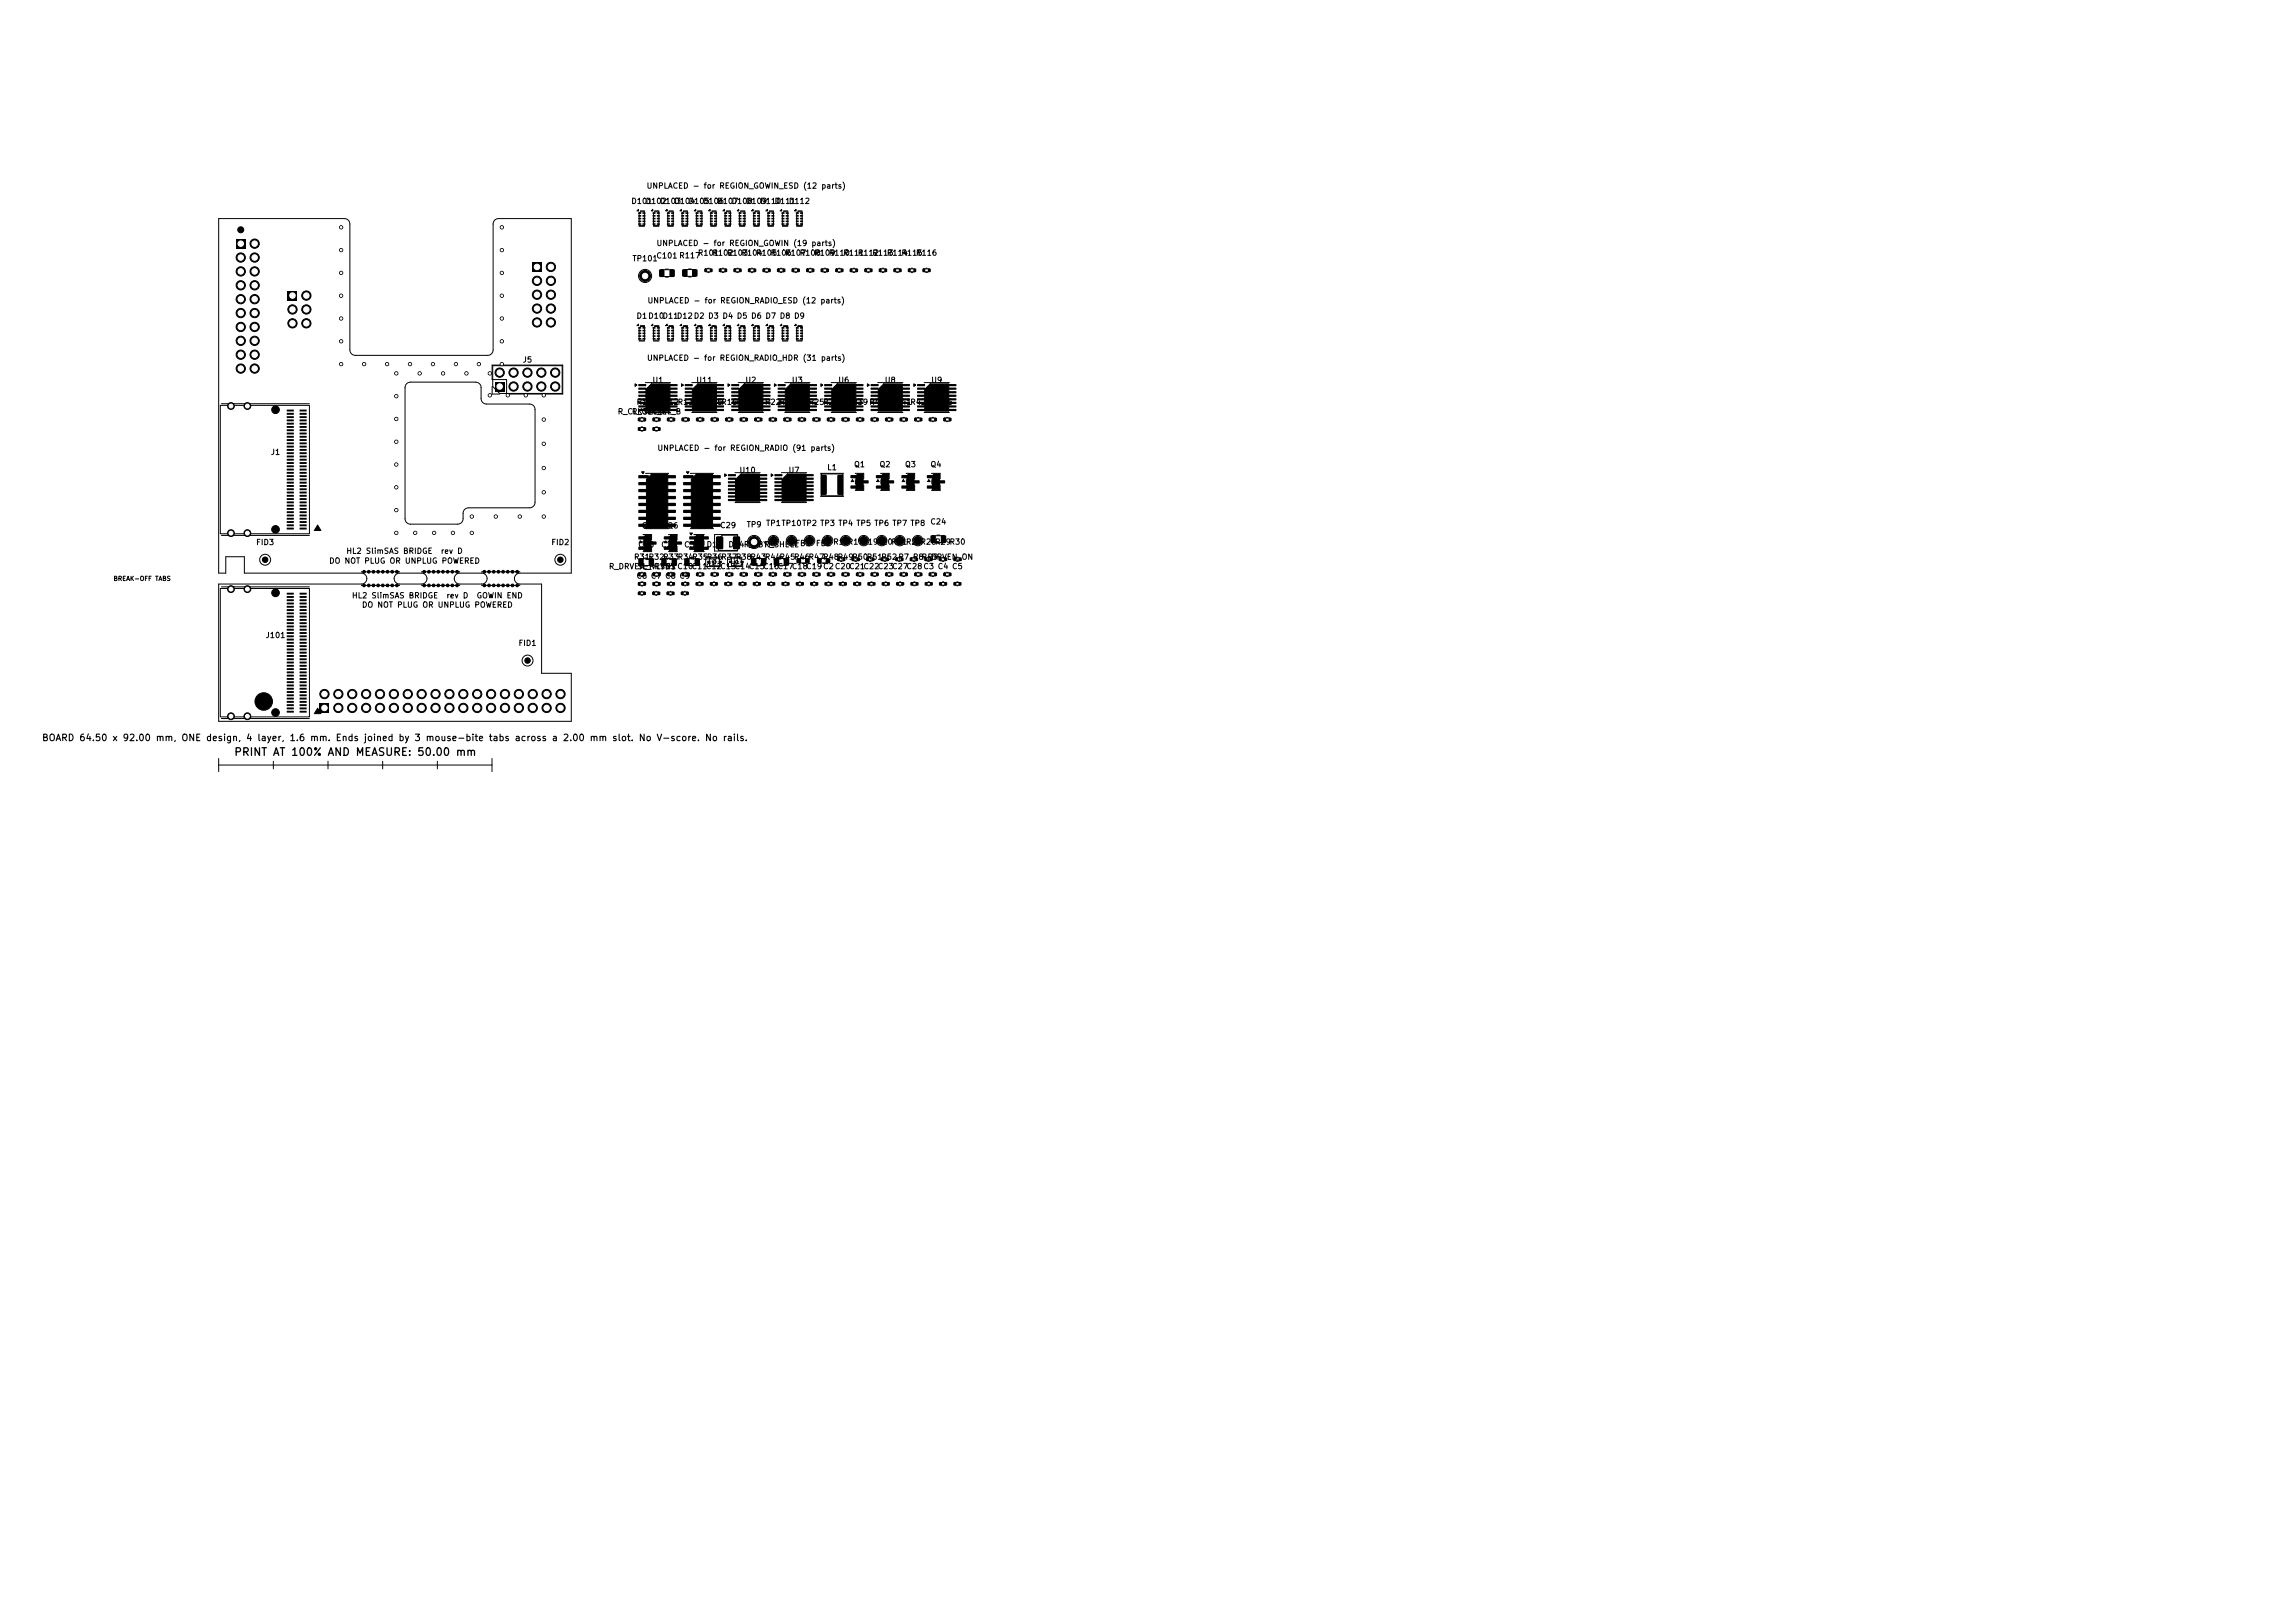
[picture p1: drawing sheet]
<svg xmlns="http://www.w3.org/2000/svg" width="420mm" height="297mm" viewBox="0 0 420 297" stroke-linecap="round" stroke-linejoin="round" font-family="sans-serif">
<defs><g id="words">
<text font-size="1.4" x="42.7" y="138.7">PRINT AT 100% AND MEASURE: 50.00 mm</text>
<text font-size="1.2" x="7.6" y="135.9">BOARD 64.50 x 92.00 mm, ONE design, 4 layer, 1.6 mm. Ends joined by 3 mouse-bite tabs across a 2.00 mm slot. No V-score. No rails.</text>
<g font-size="1">
<text x="118.2" y="34.8">UNPLACED - for REGION_GOWIN_ESD (12 parts)</text>
<text x="115.4" y="37.6">D101</text>
<text x="118" y="37.6">D102</text>
<text x="120.6" y="37.6">D103</text>
<text x="123.2" y="37.6">D104</text>
<text x="125.9" y="37.6">D105</text>
<text x="128.5" y="37.6">D106</text>
<text x="131.1" y="37.6">D107</text>
<text x="133.7" y="37.6">D108</text>
<text x="136.3" y="37.6">D109</text>
<text x="139" y="37.6">D110</text>
<text x="141.6" y="37.6">D111</text>
<text x="144.2" y="37.6">D112</text>
<text x="120" y="47.5">C101R117</text>
<text x="120" y="45.3">UNPLACED - for REGION_GOWIN (19 parts)</text>
<text x="127.6" y="47">R101</text>
<text x="130.2" y="47">R102</text>
<text x="132.9" y="47">R103</text>
<text x="135.5" y="47">R104</text>
<text x="138.2" y="47">R105</text>
<text x="140.9" y="47">R106</text>
<text x="143.5" y="47">R107</text>
<text x="146.2" y="47">R108</text>
<text x="148.8" y="47">R109</text>
<text x="151.5" y="47">R110</text>
<text x="154.2" y="47">R111</text>
<text x="156.8" y="47">R112</text>
<text x="159.5" y="47">R113</text>
<text x="162.1" y="47">R114</text>
<text x="164.8" y="47">R115</text>
<text x="167.5" y="47">R116</text>
<text x="115.6" y="48.1">TP101</text>
<text x="116.3" y="58.6">D1D10D11D12D2 D3 D4 D5 D6 D7 D8 D9</text>
<text x="118.4" y="55.8">UNPLACED - for REGION_RADIO_ESD (12 parts)</text>
<text x="95.5" y="66.6">J5</text>
<text x="118.3" y="66.3">UNPLACED - for REGION_RADIO_HDR (31 parts)</text>
<text x="119.2" y="70.3">U1</text>
<text x="127.3" y="70.3">U11</text>
<text x="136.2" y="70.3">U2</text>
<text x="144.7" y="70.3">U3</text>
<text x="153.2" y="70.3">U6</text>
<text x="161.7" y="70.3">U8</text>
<text x="170.3" y="70.3">U9</text>
<text x="112.9" y="76.1">R_CLKSEL_A</text>
<text x="115.5" y="76.1">R_CLKSEL_B</text>
<text x="116.4" y="74.3">R1R11R12R13R14R15R16R18R2</text>
<text x="139.8" y="74.3">R22R23R24R25R26R3R39R4R40R41R42R5 R6</text>
<text x="49.4" y="83.5">J1</text>
<text x="120.2" y="82.7">UNPLACED - for REGION_RADIO (91 parts)</text>
<text x="135.2" y="86.8">U10</text>
<text x="144.1" y="86.8">U7</text>
<text x="151.2" y="86.3">L1</text>
<text x="156.1" y="85.7">Q1</text>
<text x="160.8" y="85.7">Q2</text>
<text x="165.5" y="85.7">Q3</text>
<text x="170.1" y="85.7">Q4</text>
<text x="46.8" y="100">FID3</text>
<text x="63.3" y="101.6">HL2 SlimSAS BRIDGE</text>
<text x="80.5" y="101.6">rev D</text>
<text x="100.8" y="100">FID2</text>
<text x="116.6" y="100.4">C25</text>
<text x="117.3" y="96.9">Q5</text>
<text x="120.8" y="100.4">C26</text>
<text x="122" y="96.9">Q6</text>
<text x="125" y="100.4">C30</text>
<text x="126.3" y="96.9">U12</text>
<text x="129.1" y="100.4">D13</text>
<text x="131.6" y="96.9">C29</text>
<text x="133.1" y="100.4">D14R_LBYP</text>
<text x="136.5" y="96.7">TP9 TP1TP10TP2 TP3 TP4 TP5 TP6 TP7 TP8</text>
<text x="139.7" y="100.4">R_SHELL</text>
<text x="145.4" y="100.2">FB1</text>
<text x="149.2" y="100.2">FB2</text>
<text x="152.3" y="99.9">R10R17R19R20R21R27R28R29R30</text>
<text x="170.1" y="96.2">C24</text>
<text x="60.1" y="103.4">DO NOT PLUG OR UNPLUG POWERED</text>
<text x="111.3" y="104.4">R_DRVEN_PRSNT</text>
<text x="115.9" y="102.7">R31R32R33R34R35R36R37R38R43R44R45R46R47R48R49R50R51R52R7 R8 R9</text>
<text x="116.3" y="106.1">C6 C7 C8 C9</text>
<text x="116.5" y="104.4">SL_VLVDS</text>
<text x="121.7" y="104.4">C1C10C11C12C13C14C15C16C17C18C19C2C20C21C22C23C27C28C3 C4 C5</text>
<text x="168.5" y="102.7">R_DRVEN_ON</text>
<text x="64.3" y="109.7">HL2 SlimSAS BRIDGE</text>
<text x="66.1" y="111.4">DO NOT PLUG OR UNPLUG POWERED</text>
<text x="81.6" y="109.7">rev D</text>
<text x="87.1" y="109.7">GOWIN END</text>
<text x="48.5" y="117">J101</text>
<text x="94.8" y="118.4">FID1</text>
</g>
<text font-size=".8" x="20.7" y="106.5">BREAK-OFF TABS</text>
</g></defs>
<g fill="none" stroke="#000" stroke-width=".18">
<path d="M116.5 38.6l.3-.3v.3zM116.9 39l.3-.2h.7v2.4h-1zM117.1 38.6h.8M119.1 38.6l.3-.3v.3zM119.5 39l.3-.2h.7v2.4h-1zM119.7 38.6h.8M121.8 38.6l.2-.3v.3zM122.1 39l.3-.2h.8v2.4h-1.1zM122.4 38.6h.8M124.4 38.6l.2-.3v.3zM124.8 39l.2-.2h.8v2.4h-1zM125 38.6h.8"/>
<path d="M127 38.6l.3-.3v.3zM127.4 39l.2-.2h.8v2.4h-1zM127.6 38.6h.8M129.6 38.6l.3-.3v.3zM130 39l.3-.2h.7v2.4h-1zM130.2 38.6h.8M132.2 38.6l.3-.3v.3zM132.6 39l.3-.2h.7v2.4h-1zM132.8 38.6h.8M134.9 38.6l.2-.3v.3zM135.2 39l.3-.2h.7v2.4h-1zM135.5 38.6h.7"/>
<path d="M137.5 38.6l.3-.3v.3zM137.9 39l.2-.2h.8v2.4h-1zM138.1 38.6h.8M140.1 38.6l.3-.3v.3zM140.5 39l.2-.2h.8v2.4h-1zM140.7 38.6h.8M142.7 38.6l.3-.3v.3zM143.1 39l.3-.2h.7v2.4h-1zM143.3 38.6h.8M145.3 38.6l.3-.3v.3zM145.7 39l.3-.2h.7v2.4h-1zM145.9 38.6h.8"/>
<path d="M40 40h23a1 1 0 0 1 1 1v23a1 1 0 0 0 1 1h24.2a1 1 0 0 0 1-1v-23a1 1 0 0 1 1-1h13.3v64.9h-9.4a1 1 0 0 0-1 1 1 1 0 0 0 1 1h4v16.3h5.4v8.8h-64.5v-25.1h26.1a1 1 0 0 0 1-1 1 1 0 0 0-1-1h-21.4v-3h-3.4v3h-1.3zM116.8 59.3v.3h-.3zM116.9 41.4h1M117.1 59.6h.8M119.4 59.3v.3h-.3zM119.5 41.4h1M119.7 59.6h.8M121 49.4h2v1.2h-2zM121.7 49.2h.6M121.7 50.7h.6M122 59.3v.3h-.2zM122.1 41.4h1.1"/>
<path d="M122.4 59.6h.8M124.6 59.3v.3h-.2zM124.8 41.4h1M125 59.6h.8M125.2 49.3h2v1.3h-2zM126 49.2h.4M126 50.7h.4M127.3 59.3v.3h-.3zM127.4 41.4h1M127.6 59.6h.8M129.1 49.2h1v.5h-1zM129.4 49.1h.3"/>
<path d="M129.4 49.9h.3M129.9 59.3v.3h-.3zM130 41.4h1M130.2 59.6h.8M131.7 49.2h1.1v.5h-1.1zM132.1 49.1h.3M132.1 49.9h.3M132.5 59.3v.3h-.3zM132.6 41.4h1M132.8 59.6h.8M134.4 49.2h1v.5h-1zM134.8 49.1h.3"/>
<path d="M134.8 49.9h.3M135.1 59.3v.3h-.2zM135.2 41.4h1M135.5 59.6h.7M137 49.2h1.1v.5h-1.1zM137.4 49.1h.3M137.4 49.9h.3M137.5 59.6l.3-.3v.3zM137.9 41.4h1M138.1 59.6h.8M139.7 49.2h1.1v.5h-1.1zM140.1 49.1h.3"/>
<path d="M140.1 49.9h.3M140.1 59.6l.3-.3v.3zM140.5 41.4h1M140.7 59.6h.8M142.4 49.2h1v.5h-1zM142.7 59.6l.3-.3v.3zM142.7 49.1h.3M142.7 49.9h.3M143.1 41.4h1M143.3 59.6h.8M145 49.2h1.1v.5h-1.1zM145.3 59.6l.3-.3v.3z"/>
<path d="M145.4 49.1h.3M145.4 49.9h.3M145.7 41.4h1M145.9 59.6h.8M147.7 49.2h1v.5h-1zM148.1 49.1h.3M148.1 49.9h.3M150.3 49.2h1.1v.5h-1.1zM150.7 49.1h.3M150.7 49.9h.3M153 49.2h1.1v.5h-1.1zM153.4 49.1h.3"/>
<path d="M153.4 49.9h.3M155.7 49.2h1v.5h-1zM156 49.1h.3M156 49.9h.3M158.3 49.2h1.1v.5h-1.1zM158.7 49.1h.3M158.7 49.9h.3M161 49.2h1v.5h-1zM161.4 49.1h.3M161.4 49.9h.3M163.6 49.2h1.1v.5h-1.1zM164 49.1h.3"/>
<path d="M164 49.9h.3M166.3 49.2h1.1v.5h-1.1zM166.7 49.1h.3M166.7 49.9h.3M169 49.2h1v.5h-1zM169.3 49.1h.3M169.3 49.9h.3M40.3 74.2h16.3v23.5h-16.3zM40.5 73.9h16.1M74.4 70.2l.7-.3h11.9a1 1 0 0 1 1 1v2a1 1 0 0 0 1 1h7.9a1 1 0 0 1 1 1v17a1 1 0 0 1-1 1h-11.2a1 1 0 0 0-1 1v1a1 1 0 0 1-1 1h-8.6a1 1 0 0 1-1-1v-24zM90 66.8h12.9v5.3h-10.2v-2.6h-2.7zM90 70.7v1.4h1.4"/>
<path d="M90.1 66.9h12.7v5.1h-11.4l-1.3-1.3zM116.2 70.2l.3 .3-.3 .2zM116.9 76.5h1.1v.5h-1.1zM116.9 78.2h1.1v.6h-1.1zM116.9 62.4h1M116.9 60l.3-.2h.7v2.5h-1zM117.3 76.4h.3M117.3 77.2h.3M117.3 78.1h.3M117.3 78.9h.3M118 70h4.7M118 75.5h4.7"/>
<path d="M119.1 70.3h3.4v5h-4.4v-4zM119.5 62.4h1M119.5 60l.3-.2h.7v2.5h-1zM119.6 76.5h1v.5h-1zM119.6 78.2h1v.6h-1zM119.9 76.4h.3M119.9 77.2h.3M119.9 78.1h.3M119.9 78.9h.3M122.1 62.4h1.1M122.1 60l.3-.2h.8v2.5h-1.1zM122.2 76.5h1.1v.5h-1.1z"/>
<path d="M122.6 76.4h.3M122.6 77.2h.3M124.7 70.2l.3 .3-.3 .2zM124.8 62.4h1M124.8 60l.2-.2h.8v2.5h-1zM124.9 76.5h1v.5h-1zM125.3 76.4h.3M125.3 77.2h.3M126.5 70h4.7M126.5 75.5h4.7M127.4 62.4h1M127.4 60l.2-.2h.8v2.5h-1z"/>
<path d="M127.5 76.5h1.1v.5h-1.1zM127.6 70.3h3.5v5h-4.5v-4zM127.9 76.4h.3M127.9 77.2h.3M130 62.4h1M130 60l.3-.2h.7v2.5h-1zM130.2 76.5h1.1v.5h-1.1zM130.6 76.4h.3M130.6 77.2h.3M132.6 62.4h1M132.6 60l.3-.2h.7v2.5h-1zM132.9 76.5h1v.5h-1z"/>
<path d="M133.2 70.2l.3 .3-.3 .2zM133.2 76.4h.3M133.2 77.2h.3M135 70h4.7M135 75.5h4.7M135.2 62.4h1M135.2 60l.3-.2h.7v2.5h-1zM135.5 76.5h1.1v.5h-1.1zM135.9 76.4h.3M135.9 77.2h.3M136.2 70.3h3.3v5h-4.3v-4zM137.9 62.4h1"/>
<path d="M137.9 60l.2-.2h.8v2.5h-1zM138.2 76.5h1v.5h-1zM138.6 76.4h.3M138.6 77.2h.3M140.5 62.4h1M140.5 60l.2-.2h.8v2.5h-1zM140.8 76.5h1.1v.5h-1.1zM141.2 76.4h.3M141.2 77.2h.3M141.7 70.2l.3 .3-.3 .2zM143.1 62.4h1M143.1 60l.3-.2h.7v2.5h-1z"/>
<path d="M143.5 76.5h1.1v.5h-1.1zM143.5 70h4.7M143.5 75.5h4.7M143.9 76.4h.3M143.9 77.2h.3M144.6 70.3h3.4v5h-4.4v-4zM145.7 62.4h1M145.7 60l.3-.2h.7v2.5h-1zM146.2 76.5h1v.5h-1zM146.5 76.4h.3M146.5 77.2h.3M148.8 76.5h1.1v.5h-1.1z"/>
<path d="M149.2 76.4h.3M149.2 77.2h.3M150.2 70.2l.3 .3-.3 .2zM151.5 76.5h1v.5h-1zM151.9 76.4h.3M151.9 77.2h.3M152 70h4.7M152 75.5h4.7M153.2 70.3h3.4v5h-4.4v-4zM154.1 76.5h1.1v.5h-1.1zM154.5 76.4h.3M154.5 77.2h.3"/>
<path d="M156.8 76.5h1.1v.5h-1.1zM157.2 76.4h.3M157.2 77.2h.3M158.7 70.2l.3 .3-.3 .2zM159.5 76.5h1v.5h-1zM159.8 76.4h.3M159.8 77.2h.3M160.5 70h4.7M160.5 75.5h4.7M161.6 70.3h3.4v5h-4.4v-4zM162.1 76.5h1.1v.5h-1.1zM162.5 76.4h.3"/>
<path d="M162.5 77.2h.3M164.8 76.5h1v.5h-1zM165.2 76.4h.3M165.2 77.2h.3M167.2 70.2l.3 .3-.3 .2zM167.4 76.5h1.1v.5h-1.1zM167.8 76.4h.3M167.8 77.2h.3M169 70h4.7M169 75.5h4.7M169.2 71.3l1-1h3.4v5h-4.4zM170.1 76.5h1.1v.5h-1.1z"/>
<path d="M170.5 76.4h.3M170.5 77.2h.3M172.8 76.5h1v.5h-1zM173.1 76.4h.3M173.1 77.2h.3M40.5 98h16.1M58.1 96.1l.6 1h-1.2zM117.1 99l.3 .3h-.5zM117.4 86.3h.4l-.2 .4zM117.7 97.9l1.5-.1v1M117.7 99v.8M118.1 97.9h1v2.9h-1.3v-2.5z"/>
<path d="M118.1 86.7h4.2M118.1 96.7h4.2M118.2 87.7l1-1h3v9.9h-4zM119.2 99.9v1h-1.5M121.8 99l.2 .3h-.5zM122.3 97.9l1.6-.1v1M122.3 99v.8M122.8 97.9h.9v2.9h-1.3v-2.5zM123.9 99.9v1h-1.6M125.6 86.3h.4l-.2 .4zM126.2 97.5h.5l-.3 .4zM126.3 86.7h4.2"/>
<path d="M126.3 96.7h4.2M126.5 87.7l.9-1h2.9v9.9h-3.8zM127 97.9h1.8M127.5 97.9h1.2v2.9h-1.6v-2.5zM128.8 99v.8M132.1 97.9h2.8v2.8h-3.5v-2.1zM132.6 86.7l.3 .3-.3 .2zM134.4 86.5h4.7M134.4 92h4.7M134.5 87.7l1-1h3.4v5h-4.4zM134.9 97.8h-4.2v3h4.2M141.1 86.7l.3 .3-.3 .2z"/>
<path d="M142.9 86.5h4.7M142.9 92h4.7M143 87.7l1.1-1h3.4v5h-4.5zM150.1 86.6h4.2M150.1 90.8h4.2M150.2 86.7h4v4h-4zM155.9 87.8l.3 .3h-.5zM156.5 86.7l1.5-.1v1M156.5 87.8v.8M156.6 87.1l.3-.4h1v2.9h-1.3zM158 88.7v1h-1.5M160.6 87.8l.2 .3h-.5z"/>
<path d="M161.1 86.7l1.5-.1v1M161.1 87.8v.8M161.2 87.1l.4-.4h.9v2.9h-1.3zM162.6 88.7v1h-1.5M165.3 87.8l.2 .3h-.5zM165.8 86.7l1.5-.1v1M165.8 87.8v.8M166.2 86.7h1v2.9h-1.3v-2.5zM167.3 88.7v1h-1.5M169.9 87.8l.3 .3h-.5zM170.4 86.7l1.6-.1v1M170.4 87.8v.8"/>
<path d="M170.6 87.1l.3-.4h1v2.9h-1.3zM170.6 98h2v1.3h-2zM171.4 97.9h.5M171.4 99.4h.5M172 88.7v1h-1.6M40.3 107.7h16.3v23.5h-16.3zM40.5 107.4h16.1M66.1 104.6h7M66.1 107.1h7M72.4 105.2l.6-.3h4.1a1 1 0 0 1 1 1 1 1 0 0 1-1 1h-4a1 1 0 0 1-.9-.6 1 1 0 0 1 .2-1.1zM77.1 104.6h7M77.1 107.1h7"/>
<path d="M83.4 105.2l.6-.3h4.1a1 1 0 0 1 1 1 1 1 0 0 1-1 1h-4a1 1 0 0 1-.9-.6 1 1 0 0 1 .2-1.1zM88.1 104.6h7M88.1 107.1h7M116.9 104.8h1.1v.6h-1.1zM116.9 106.6h1.1v.5h-1.1zM116.9 108.3h1v.5h-1zM117.2 102.2h2v1.3h-2zM117.3 104.7h.3M117.3 105.5h.3M117.3 106.5h.3M117.3 107.2h.3M117.3 108.2h.2"/>
<path d="M117.3 108.9h.2M117.9 102.1h.6M117.9 103.6h.6M119.5 108.3h1v.5h-1zM119.6 104.8h1v.6h-1zM119.6 106.6h1v.5h-1zM119.9 108.2h.2M119.9 108.9h.2M119.9 104.7h.3M119.9 105.5h.3M119.9 106.5h.3M119.9 107.2h.3"/>
<path d="M121.4 102.2h2v1.3h-2zM122.1 102.1h.6M122.1 103.6h.6M122.2 108.3h1v.5h-1zM122.2 104.8h1.1v.6h-1.1zM122.2 106.6h1v.5h-1zM122.5 108.2h.3M122.5 108.9h.3M122.6 104.7h.3M122.6 105.5h.3M122.6 106.5h.2M122.6 107.2h.2"/>
<path d="M124.8 108.3h1v.5h-1zM124.8 106.6h1v.5h-1zM124.9 104.8h1v.6h-1zM125.2 108.2h.2M125.2 108.9h.2M125.2 106.5h.3M125.2 107.2h.3M125.3 104.7h.3M125.3 105.5h.3M125.6 102.2h2v1.3h-2zM126.3 102.1h.6M126.3 103.6h.6"/>
<path d="M127 100.9h1.8M127.5 106.6h1v.5h-1zM127.5 104.8h1.1v.6h-1.1zM127.9 106.5h.2M127.9 107.2h.2M127.9 104.7h.3M127.9 105.5h.3M129.8 102.1h1.8v1.4h-1.8zM130.1 106.6h1v.5h-1zM130.2 102.8h.2M130.2 104.8h1.1v.6h-1.1zM130.4 102.5v.7"/>
<path d="M130.4 102.8l.5-.3v.7zM130.5 106.5h.2M130.5 107.2h.2M130.6 104.7h.3M130.6 105.5h.3M130.9 102.8h.3M131.7 102h-2.6v1.7h2.6M132.7 106.6h1v.5h-1zM132.9 104.8h1v.6h-1zM133.1 106.5h.2M133.1 107.2h.2M133.2 104.7h.3"/>
<path d="M133.2 105.5h.3M133.8 102.1h1.8v1.4h-1.8zM134.2 102.8h.2M134.4 102.5v.7M134.4 102.8l.5-.3v.7zM134.9 102.8h.2M135.3 106.6h1v.5h-1zM135.5 104.8h1.1v.6h-1.1zM135.7 106.5h.2M135.7 107.2h.2M135.8 102h-2.7v1.7h2.7M135.9 104.7h.3"/>
<path d="M135.9 105.5h.3M137.8 102.2h2v1.3h-2zM137.9 106.6h1v.5h-1zM138.2 104.8h1v.6h-1zM138.3 106.5h.3M138.3 107.2h.3M138.6 102.1h.4M138.6 103.6h.4M138.6 104.7h.3M138.6 105.5h.3M140.6 106.6h1v.5h-1zM140.8 104.8h1.1v.6h-1.1z"/>
<path d="M141 106.5h.2M141 107.2h.2M141.2 104.7h.3M141.2 105.5h.3M141.9 102.2h2v1.3h-2zM142.7 102.1h.5M142.7 103.6h.5M143.2 106.6h1v.5h-1zM143.5 104.8h1.1v.6h-1.1zM143.6 106.5h.2M143.6 107.2h.2M143.9 104.7h.3"/>
<path d="M143.9 105.5h.3M145.8 106.6h1v.5h-1zM146.1 102.2h1.6v.8h-1.6zM146.2 104.8h1v.6h-1zM146.2 106.5h.2M146.2 107.2h.2M146.5 104.7h.3M146.5 105.5h.3M146.7 102.1h.4M146.7 103.1h.4M148.4 106.6h1v.5h-1zM148.8 106.5h.2"/>
<path d="M148.8 107.2h.2M148.8 104.8h1.1v.6h-1.1zM149.2 104.7h.3M149.2 105.5h.3M149.9 102.2h1.6v.8h-1.6zM150.5 102.1h.3M150.5 103.1h.3M151 106.6h1v.5h-1zM151.4 106.5h.3M151.4 107.2h.3M151.5 104.8h1v.6h-1zM151.9 104.7h.3"/>
<path d="M151.9 105.5h.3M153.3 102.1h1.1v.5h-1.1zM153.7 106.6h1v.5h-1zM153.7 102h.3M153.7 102.7h.3M154.1 106.5h.2M154.1 107.2h.2M154.1 104.8h1.1v.6h-1.1zM154.5 104.7h.3M154.5 105.5h.3M156 102.1h1.1v.5h-1.1zM156.3 106.6h1v.5h-1z"/>
<path d="M156.4 102h.3M156.4 102.7h.3M156.7 106.5h.2M156.7 107.2h.2M156.8 104.8h1.1v.6h-1.1zM157.2 104.7h.3M157.2 105.5h.3M158.7 102.1h1v.5h-1zM158.9 106.6h1v.5h-1zM159 102h.3M159 102.7h.3M159.3 106.5h.2"/>
<path d="M159.3 107.2h.2M159.5 104.8h1v.6h-1zM159.8 104.7h.3M159.8 105.5h.3M161.3 102.1h1.1v.5h-1.1zM161.5 106.6h1v.5h-1zM161.7 102h.3M161.7 102.7h.3M161.9 106.5h.2M161.9 107.2h.2M162.1 104.8h1.1v.6h-1.1zM162.5 104.7h.3"/>
<path d="M162.5 105.5h.3M164 102.1h1v.5h-1zM164.2 106.6h1v.5h-1zM164.4 102h.3M164.4 102.7h.3M164.5 106.5h.3M164.5 107.2h.3M164.8 104.8h1v.6h-1zM165.2 104.7h.3M165.2 105.5h.3M166.6 102.1h1.1v.5h-1.1zM166.8 106.6h1v.5h-1z"/>
<path d="M167 102h.3M167 102.7h.3M167.2 106.5h.2M167.2 107.2h.2M167.4 104.8h1.1v.6h-1.1zM167.8 104.7h.3M167.8 105.5h.3M169.3 102.1h1.1v.5h-1.1zM169.4 106.6h1v.5h-1zM169.7 102h.3M169.7 102.7h.3M169.8 106.5h.2"/>
<path d="M169.8 107.2h.2M170.1 104.8h1.1v.6h-1.1zM170.5 104.7h.3M170.5 105.5h.3M172 102.1h1v.5h-1zM172 106.6h1v.5h-1zM172.3 102h.3M172.3 102.7h.3M172.4 106.5h.2M172.4 107.2h.2M172.8 104.8h1v.6h-1zM173.1 104.7h.3"/>
<path d="M173.1 105.5h.3M174.6 102.1h1.1v.5h-1.1zM174.6 106.6h1v.5h-1zM175 102h.3M175 102.7h.3M175 106.5h.2M175 107.2h.2M40 138.8v2.4M40 140h50M40.5 131.5h16.1M50 139.3v1.4M58.1 129.6l.6 1h-1.2z"/>
<path d="M60 139.3v1.4M70 139.3v1.4M80 139.3v1.4M90 138.8v2.4"/>
<circle cx="118" cy="50.5" r="1.2"/>
<circle cx="137.9" cy="99.2" r="1.2"/>
<circle cx="141.5" cy="98.9" r=".95"/>
<circle cx="144.8" cy="98.9" r=".95"/>
<circle cx="148.1" cy="98.9" r=".95"/>
<circle cx="151.4" cy="98.9" r=".95"/>
<circle cx="154.7" cy="98.9" r=".95"/>
<circle cx="158" cy="98.9" r=".95"/>
<circle cx="161.3" cy="98.9" r=".95"/>
<circle cx="164.6" cy="98.9" r=".95"/>
<circle cx="167.9" cy="98.9" r=".95"/>
<circle cx="48.5" cy="102.4" r="1"/>
<circle cx="102.5" cy="102.4" r="1"/>
<circle cx="96.5" cy="120.9" r="1"/>
</g>
<g fill="#000">
<path d="M116.5 38.6l.3-.3v.3zM116.8 38.9h.5v.2h-.5zM116.8 39.4h.5v.2h-.5zM116.8 39.9h.5v.2h-.5zM117.5 39.9h.5l.1 .2h-.5zM117.5 39.4h.5l.1 .2h-.5zM117.5 38.9h.5l.1 .2h-.5zM119.1 38.6l.3-.3v.3zM119.4 38.9h.5v.2h-.5zM119.4 39.4h.5v.2h-.5zM119.4 39.9h.5v.2h-.5zM120.2 39.9h.4l.1 .2h-.5z"/>
<path d="M120.2 39.4h.4l.1 .2h-.5zM120.2 38.9h.4l.1 .2h-.5zM121.8 38.6l.2-.3v.3zM122 38.9h.5v.2h-.5zM122 39.4h.5v.2h-.5zM122 39.9h.5v.2h-.5zM122.8 39.9h.5v.2h-.5zM122.8 39.4h.5v.2h-.5zM122.8 38.9h.5v.2h-.5zM124.4 38.6l.2-.3v.3zM124.6 38.9h.5l.1 .2h-.5zM124.6 39.4h.5l.1 .2h-.5z"/>
<path d="M124.6 39.9h.5l.1 .2h-.5zM125.4 39.9h.5v.2h-.5zM125.4 39.4h.5v.2h-.5zM125.4 38.9h.5v.2h-.5zM127 38.6l.3-.3v.3zM127.3 38.9h.4l.1 .2h-.5zM127.3 39.4h.4l.1 .2h-.5zM127.3 39.9h.4l.1 .2h-.5zM128 39.9h.5v.2h-.5zM128 39.4h.5v.2h-.5zM128 38.9h.5v.2h-.5zM129.6 38.6l.3-.3v.3z"/>
<path d="M129.9 38.9h.5v.2h-.5zM129.9 39.4h.5v.2h-.5zM129.9 39.9h.5v.2h-.5zM130.6 39.9h.5l.1 .2h-.5zM130.6 39.4h.5l.1 .2h-.5zM130.6 38.9h.5l.1 .2h-.5zM132.2 38.6l.3-.3v.3zM132.5 38.9h.5v.2h-.5zM132.5 39.4h.5v.2h-.5zM132.5 39.9h.5v.2h-.5zM133.3 39.9h.4l.1 .2h-.5zM133.3 39.4h.4l.1 .2h-.5z"/>
<path d="M133.3 38.9h.4l.1 .2h-.5zM134.9 38.6l.2-.3v.3zM135.1 38.9h.5v.2h-.5zM135.1 39.4h.5v.2h-.5zM135.1 39.9h.5v.2h-.5zM135.9 39.9h.5v.2h-.5zM135.9 39.4h.5v.2h-.5zM135.9 38.9h.5v.2h-.5zM137.5 38.6l.3-.3v.3zM137.7 38.9h.5l.1 .2h-.5zM137.7 39.4h.5l.1 .2h-.5zM137.7 39.9h.5l.1 .2h-.5z"/>
<path d="M138.5 39.9h.5v.2h-.5zM138.5 39.4h.5v.2h-.5zM138.5 38.9h.5v.2h-.5zM140.1 38.6l.3-.3v.3zM140.4 38.9h.4l.1 .2h-.5zM140.4 39.4h.4l.1 .2h-.5zM140.4 39.9h.4l.1 .2h-.5zM141.1 39.9h.5v.2h-.5zM141.1 39.4h.5v.2h-.5zM141.1 38.9h.5v.2h-.5zM142.7 38.6l.3-.3v.3zM143 38.9h.5v.2h-.5z"/>
<path d="M143 39.4h.5v.2h-.5zM143 39.9h.5v.2h-.5zM143.7 39.9h.5l.1 .2h-.5zM143.7 39.4h.5l.1 .2h-.5zM143.7 38.9h.5l.1 .2h-.5zM145.3 38.6l.3-.3v.3zM145.6 38.9h.5v.2h-.5zM145.6 39.4h.5v.2h-.5zM145.6 39.9h.5v.2h-.5zM146.4 39.9h.4l.1 .2h-.5zM146.4 39.4h.4l.1 .2h-.5zM146.4 38.9h.4l.1 .2h-.5z"/>
<path d="M43.2 43.7h1.7v1.7h-1.7zM52.6 53.2h1.8v1.7h-1.8zM97.4 48h1.7v1.7h-1.7zM116.8 59.3v.3h-.3zM116.8 40.4h.5v.2h-.5zM116.8 40.9h.5v.2h-.5zM116.8 59.9h.5v.2h-.5zM117.5 40.9h.5l.1 .2h-.5zM117.5 40.4h.5l.1 .2h-.5zM117.5 59.9h.5l.1 .2h-.5zM119.4 59.3v.3h-.3zM119.4 40.4h.5v.2h-.5z"/>
<path d="M119.4 40.9h.5v.2h-.5zM119.4 59.9h.5v.2h-.5zM120.6 49.3h.7l.2 .1 .1 1.1-.2 .2h-.6l-.2-.1zM120.2 40.9h.4l.1 .2h-.5zM120.2 40.4h.4l.1 .2h-.5zM120.2 59.9h.4l.1 .2h-.5zM122 59.3v.3h-.2zM122.5 49.3h.7l.2 .1 .1 1.1-.2 .2h-.6l-.2-.1zM122 40.4h.5v.2h-.5zM122 40.9h.5v.2h-.5zM122 59.9h.5v.2h-.5zM122.8 40.9h.5v.2h-.5z"/>
<path d="M122.8 40.4h.5v.2h-.5zM122.8 59.9h.5v.2h-.5zM124.6 59.3v.3h-.2zM124.8 49.3h.7l.3 .1v1l-.2 .2-.6 .1-.2-.2zM124.6 40.4h.5l.1 .2h-.5zM124.6 40.9h.5l.1 .2h-.5zM124.6 59.9h.5l.1 .2h-.5zM125.4 40.9h.5v.2h-.5zM125.4 40.4h.5v.2h-.5zM125.4 59.9h.5v.2h-.5zM126.7 49.3h.7l.2 .1v1l-.1 .2-.7 .1-.2-.2zM127.3 59.3v.3h-.3z"/>
<path d="M127.3 40.4h.4l.1 .2h-.5zM127.3 40.9h.4l.1 .2h-.5zM127.3 59.9h.4l.1 .2h-.5zM128 40.9h.5v.2h-.5zM128 40.4h.5v.2h-.5zM128 59.9h.5v.2h-.5zM128.8 49.2h.5v.6h-.5zM129.9 49.2h.4v.6h-.4zM129.9 59.3v.3h-.3zM129.9 40.4h.5v.2h-.5zM129.9 40.9h.5v.2h-.5zM129.9 59.9h.5v.2h-.5z"/>
<path d="M130.6 40.9h.5l.1 .2h-.5zM130.6 40.4h.5l.1 .2h-.5zM130.6 59.9h.5l.1 .2h-.5zM131.5 49.2h.5v.6h-.5zM132.5 49.2h.5v.6h-.5zM132.5 59.3v.3h-.3zM132.5 40.4h.5v.2h-.5zM132.5 40.9h.5v.2h-.5zM132.5 59.9h.5v.2h-.5zM133.3 40.9h.4l.1 .2h-.5zM133.3 40.4h.4l.1 .2h-.5zM133.3 59.9h.4l.1 .2h-.5z"/>
<path d="M134.2 49.2h.4v.6h-.4zM135.1 59.3v.3h-.2zM135.2 49.2h.5v.6h-.5zM135.1 40.4h.5v.2h-.5zM135.1 40.9h.5v.2h-.5zM135.1 59.9h.5v.2h-.5zM135.9 40.9h.5v.2h-.5zM135.9 40.4h.5v.2h-.5zM135.9 59.9h.5v.2h-.5zM136.8 49.2h.5v.6h-.5zM137.5 59.6l.3-.3v.3zM137.8 49.2h.5v.6h-.5z"/>
<path d="M137.7 40.4h.5l.1 .2h-.5zM137.7 40.9h.5l.1 .2h-.5zM137.7 59.9h.5l.1 .2h-.5zM138.5 40.9h.5v.2h-.5zM138.5 40.4h.5v.2h-.5zM138.5 59.9h.5v.2h-.5zM139.5 49.2h.5v.6h-.5zM140.1 59.6l.3-.3v.3zM140.5 49.2h.5v.6h-.5zM140.4 40.4h.4l.1 .2h-.5zM140.4 40.9h.4l.1 .2h-.5zM140.4 59.9h.4l.1 .2h-.5z"/>
<path d="M141.1 40.9h.5v.2h-.5zM141.1 40.4h.5v.2h-.5zM141.1 59.9h.5v.2h-.5zM142.1 49.2h.5v.6h-.5zM142.7 59.6l.3-.3v.3zM143.2 49.2h.4v.6h-.4zM143 40.4h.5v.2h-.5zM143 40.9h.5v.2h-.5zM143 59.9h.5v.2h-.5zM143.7 40.9h.5l.1 .2h-.5zM143.7 40.4h.5l.1 .2h-.5zM143.7 59.9h.5l.1 .2h-.5z"/>
<path d="M144.8 49.2h.5v.6h-.5zM145.3 59.6l.3-.3v.3zM145.8 49.2h.5v.6h-.5zM145.6 40.4h.5v.2h-.5zM145.6 40.9h.5v.2h-.5zM145.6 59.9h.5v.2h-.5zM146.4 40.9h.4l.1 .2h-.5zM146.4 40.4h.4l.1 .2h-.5zM146.4 59.9h.4l.1 .2h-.5zM147.5 49.2h.4v.6h-.4zM148.5 49.2h.5v.6h-.5zM150.1 49.2h.5v.6h-.5z"/>
<path d="M151.1 49.2h.5v.6h-.5zM152.8 49.2h.5v.6h-.5zM153.8 49.2h.5v.6h-.5zM155.4 49.2h.5v.6h-.5zM156.5 49.2h.4v.6h-.4zM158.1 49.2h.5v.6h-.5zM159.1 49.2h.5v.6h-.5zM160.8 49.2h.4v.6h-.4zM161.8 49.2h.5v.6h-.5zM163.4 49.2h.5v.6h-.5zM164.4 49.2h.5v.6h-.5zM166.1 49.2h.5v.6h-.5z"/>
<path d="M167.1 49.2h.5v.6h-.5zM168.7 49.2h.5v.6h-.5zM169.8 49.2h.4v.6h-.4zM52.5 79.8h1.2v.3h-1.2zM52.5 79.2h1.2v.3h-1.2zM52.5 78.6h1.2v.3h-1.2zM52.5 78h1.2v.3h-1.2zM52.5 77.4h1.2v.3h-1.2zM52.5 76.8h1.2v.3h-1.2zM52.5 76.2h1.2v.3h-1.2zM52.5 75.6h1.2v.3h-1.2zM52.5 75h1.2v.3h-1.2z"/>
<path d="M54.8 79.8h1.3v.3h-1.3zM54.8 79.2h1.3v.3h-1.3zM54.8 78.6h1.3v.3h-1.3zM54.8 78h1.3v.3h-1.3zM54.8 77.4h1.3v.3h-1.3zM54.8 76.8h1.3v.3h-1.3zM54.8 76.2h1.3v.3h-1.3zM54.8 75.6h1.3v.3h-1.3zM54.8 75h1.3v.3h-1.3zM90.5 69.9h1.8v1.7h-1.8zM116.2 70.2l.3 .3-.3 .2zM116.7 76.5h.5v.6h-.5z"/>
<path d="M116.7 78.2h.5v.6h-.5zM116.8 70.3h1.4v.3l-1.4 .1zM116.8 71l1.4-.1v.4h-1.4zM116.8 71.6h1.4v.3l-1.4 .1zM116.8 72.3l1.4-.1v.4h-1.4zM116.8 72.9h1.4v.3l-1.4 .1zM116.8 73.6l1.4-.1v.4h-1.4zM116.8 74.2h1.4v.3l-1.4 .1zM116.8 74.9l1.4-.1v.4h-1.4zM116.8 60.4h.5v.2h-.5zM116.8 60.9h.5v.2h-.5zM116.8 61.4h.5v.2h-.5z"/>
<path d="M116.8 61.9h.5v.2h-.5zM117.7 76.5h.5v.6h-.5zM117.7 78.2h.5v.6h-.5zM117.5 61.9h.5l.1 .2h-.5zM117.5 61.4h.5l.1 .2h-.5zM117.5 60.9h.5l.1 .2h-.5zM117.5 60.4h.5l.1 .2h-.5zM119.3 76.5h.5v.6h-.5zM119.3 78.2h.5v.6h-.5zM119.4 60.4h.5v.2h-.5zM119.4 60.9h.5v.2h-.5zM119.4 61.4h.5v.2h-.5z"/>
<path d="M119.4 61.9h.5v.2h-.5zM120.4 76.5h.4v.6h-.4zM120.4 78.2h.4v.6h-.4zM120.2 61.9h.4l.1 .2h-.5zM120.2 61.4h.4l.1 .2h-.5zM120.2 60.9h.4l.1 .2h-.5zM120.2 60.4h.4l.1 .2h-.5zM122 76.5h.5v.6h-.5zM122 60.4h.5v.2h-.5zM122 60.9h.5v.2h-.5zM122 61.4h.5v.2h-.5zM122 61.9h.5v.2h-.5z"/>
<path d="M122.5 74.9l1.4-.1v.4h-1.4zM122.5 74.2h1.4v.3l-1.4 .1zM122.5 73.6l1.4-.1v.4h-1.4zM122.5 72.9h1.4v.3l-1.4 .1zM122.5 72.3l1.4-.1v.4h-1.4zM122.5 71.6h1.4v.3l-1.4 .1zM122.5 71l1.4-.1v.4h-1.4zM122.5 70.3h1.4v.3l-1.4 .1zM119.1 70.3h3.4v5h-4.4v-4zM123 76.5h.5v.6h-.5zM122.8 61.9h.5v.2h-.5zM122.8 61.4h.5v.2h-.5z"/>
<path d="M122.8 60.9h.5v.2h-.5zM122.8 60.4h.5v.2h-.5zM124.7 76.5h.4v.6h-.4zM124.7 70.2l.3 .3-.3 .2zM124.6 60.4h.5l.1 .2h-.5zM124.6 60.9h.5l.1 .2h-.5zM124.6 61.4h.5l.1 .2h-.5zM124.6 61.9h.5l.1 .2h-.5zM125.3 70.3h1.4v.3l-1.4 .1zM125.3 71l1.4-.1v.4h-1.4zM125.3 71.6h1.4v.3l-1.4 .1zM125.3 72.3l1.4-.1v.4h-1.4z"/>
<path d="M125.3 72.9h1.4v.3l-1.4 .1zM125.3 73.6l1.4-.1v.4h-1.4zM125.3 74.2h1.4v.3l-1.4 .1zM125.3 74.9l1.4-.1v.4h-1.4zM125.7 76.5h.5v.6h-.5zM125.4 61.9h.5v.2h-.5zM125.4 61.4h.5v.2h-.5zM125.4 60.9h.5v.2h-.5zM125.4 60.4h.5v.2h-.5zM127.3 76.5h.5v.6h-.5zM127.3 60.4h.4l.1 .2h-.5zM127.3 60.9h.4l.1 .2h-.5z"/>
<path d="M127.3 61.4h.4l.1 .2h-.5zM127.3 61.9h.4l.1 .2h-.5zM128.3 76.5h.5v.6h-.5zM128 61.9h.5v.2h-.5zM128 61.4h.5v.2h-.5zM128 60.9h.5v.2h-.5zM128 60.4h.5v.2h-.5zM130 76.5h.5v.6h-.5zM129.9 60.4h.5v.2h-.5zM129.9 60.9h.5v.2h-.5zM129.9 61.4h.5v.2h-.5zM129.9 61.9h.5v.2h-.5z"/>
<path d="M131 76.5h.5v.6h-.5zM131 74.9l1.4-.1v.4h-1.4zM131 74.2h1.4v.3l-1.4 .1zM131 73.6l1.4-.1v.4h-1.4zM131 72.9h1.4v.3l-1.4 .1zM131 72.3l1.4-.1v.4h-1.4zM131 71.6h1.4v.3l-1.4 .1zM131 71l1.4-.1v.4h-1.4zM131 70.3h1.4v.3l-1.4 .1zM127.6 70.3h3.5v5h-4.5v-4zM130.6 61.9h.5l.1 .2h-.5zM130.6 61.4h.5l.1 .2h-.5z"/>
<path d="M130.6 60.9h.5l.1 .2h-.5zM130.6 60.4h.5l.1 .2h-.5zM132.6 76.5h.5v.6h-.5zM132.5 60.4h.5v.2h-.5zM132.5 60.9h.5v.2h-.5zM132.5 61.4h.5v.2h-.5zM132.5 61.9h.5v.2h-.5zM133.2 70.2l.3 .3-.3 .2zM133.7 76.5h.4v.6h-.4zM133.3 61.9h.4l.1 .2h-.5zM133.3 61.4h.4l.1 .2h-.5zM133.3 60.9h.4l.1 .2h-.5z"/>
<path d="M133.3 60.4h.4l.1 .2h-.5zM133.8 70.3h1.4v.3l-1.4 .1zM133.8 71l1.4-.1v.4h-1.4zM133.8 71.6h1.4v.3l-1.4 .1zM133.8 72.3l1.4-.1v.4h-1.4zM133.8 72.9h1.4v.3l-1.4 .1zM133.8 73.6l1.4-.1v.4h-1.4zM133.8 74.2h1.4v.3l-1.4 .1zM133.8 74.9l1.4-.1v.4h-1.4zM135.3 76.5h.5v.6h-.5zM135.1 60.4h.5v.2h-.5zM135.1 60.9h.5v.2h-.5z"/>
<path d="M135.1 61.4h.5v.2h-.5zM135.1 61.9h.5v.2h-.5zM136.3 76.5h.5v.6h-.5zM135.9 61.9h.5v.2h-.5zM135.9 61.4h.5v.2h-.5zM135.9 60.9h.5v.2h-.5zM135.9 60.4h.5v.2h-.5zM138 76.5h.4v.6h-.4zM137.7 60.4h.5l.1 .2h-.5zM137.7 60.9h.5l.1 .2h-.5zM137.7 61.4h.5l.1 .2h-.5zM137.7 61.9h.5l.1 .2h-.5z"/>
<path d="M139 76.5h.5v.6h-.5zM138.5 61.9h.5v.2h-.5zM138.5 61.4h.5v.2h-.5zM138.5 60.9h.5v.2h-.5zM138.5 60.4h.5v.2h-.5zM139.5 74.9l1.4-.1v.4h-1.4zM139.5 74.2h1.4v.3l-1.4 .1zM139.5 73.6l1.4-.1v.4h-1.4zM139.5 72.9h1.4v.3l-1.4 .1zM139.5 72.3l1.4-.1v.4h-1.4zM139.5 71.6h1.4v.3l-1.4 .1zM139.5 71l1.4-.1v.4h-1.4z"/>
<path d="M139.5 70.3h1.4v.3l-1.4 .1zM136.2 70.3h3.3v5h-4.3v-4zM140.6 76.5h.5v.6h-.5zM140.4 60.4h.4l.1 .2h-.5zM140.4 60.9h.4l.1 .2h-.5zM140.4 61.4h.4l.1 .2h-.5zM140.4 61.9h.4l.1 .2h-.5zM141.1 61.9h.5v.2h-.5zM141.1 61.4h.5v.2h-.5zM141.1 60.9h.5v.2h-.5zM141.1 60.4h.5v.2h-.5zM141.6 76.5h.5v.6h-.5z"/>
<path d="M141.7 70.2l.3 .3-.3 .2zM142.3 70.3h1.4v.3l-1.4 .1zM142.3 71l1.4-.1v.4h-1.4zM142.3 71.6h1.4v.3l-1.4 .1zM142.3 72.3l1.4-.1v.4h-1.4zM142.3 72.9h1.4v.3l-1.4 .1zM142.3 73.6l1.4-.1v.4h-1.4zM142.3 74.2h1.4v.3l-1.4 .1zM142.3 74.9l1.4-.1v.4h-1.4zM143.3 76.5h.5v.6h-.5zM143 60.4h.5v.2h-.5zM143 60.9h.5v.2h-.5z"/>
<path d="M143 61.4h.5v.2h-.5zM143 61.9h.5v.2h-.5zM143.7 61.9h.5l.1 .2h-.5zM143.7 61.4h.5l.1 .2h-.5zM143.7 60.9h.5l.1 .2h-.5zM143.7 60.4h.5l.1 .2h-.5zM144.3 76.5h.5v.6h-.5zM145.9 76.5h.5v.6h-.5zM145.6 60.4h.5v.2h-.5zM145.6 60.9h.5v.2h-.5zM145.6 61.4h.5v.2h-.5zM145.6 61.9h.5v.2h-.5z"/>
<path d="M146.4 61.9h.4l.1 .2h-.5zM146.4 61.4h.4l.1 .2h-.5zM146.4 60.9h.4l.1 .2h-.5zM146.4 60.4h.4l.1 .2h-.5zM147 76.5h.4v.6h-.4zM148 74.9l1.4-.1v.4h-1.4zM148 74.2h1.4v.3l-1.4 .1zM148 73.6l1.4-.1v.4h-1.4zM148 72.9h1.4v.3l-1.4 .1zM148 72.3l1.4-.1v.4h-1.4zM148 71.6h1.4v.3l-1.4 .1zM148 71l1.4-.1v.4h-1.4z"/>
<path d="M148 70.3h1.4v.3l-1.4 .1zM144.6 70.3h3.4v5h-4.4v-4zM148.6 76.5h.5v.6h-.5zM149.6 76.5h.5v.6h-.5zM150.2 70.2l.3 .3-.3 .2zM150.8 70.3h1.4v.3l-1.4 .1zM150.8 71l1.4-.1v.4h-1.4zM150.8 71.6h1.4v.3l-1.4 .1zM150.8 72.3l1.4-.1v.4h-1.4zM150.8 72.9h1.4v.3l-1.4 .1zM150.8 73.6l1.4-.1v.4h-1.4zM150.8 74.2h1.4v.3l-1.4 .1z"/>
<path d="M150.8 74.9l1.4-.1v.4h-1.4zM151.3 76.5h.4v.6h-.4zM152.3 76.5h.5v.6h-.5zM153.9 76.5h.5v.6h-.5zM154.9 76.5h.5v.6h-.5zM156.5 74.9l1.4-.1v.4h-1.4zM156.5 74.2h1.4v.3l-1.4 .1zM156.5 73.6l1.4-.1v.4h-1.4zM156.5 72.9h1.4v.3l-1.4 .1zM156.5 72.3l1.4-.1v.4h-1.4zM156.5 71.6h1.4v.3l-1.4 .1zM156.5 71l1.4-.1v.4h-1.4z"/>
<path d="M156.5 70.3h1.4v.3l-1.4 .1zM156.6 76.5h.5v.6h-.5zM153.2 70.3h3.4v5h-4.4v-4zM157.6 76.5h.5v.6h-.5zM158.7 70.2l.3 .3-.3 .2zM159.2 76.5h.5v.6h-.5zM159.3 70.3h1.4v.3l-1.4 .1zM159.3 71l1.4-.1v.4h-1.4zM159.3 71.6h1.4v.3l-1.4 .1zM159.3 72.3l1.4-.1v.4h-1.4zM159.3 72.9h1.4v.3l-1.4 .1zM159.3 73.6l1.4-.1v.4h-1.4z"/>
<path d="M159.3 74.2h1.4v.3l-1.4 .1zM159.3 74.9l1.4-.1v.4h-1.4zM160.3 76.5h.4v.6h-.4zM161.9 76.5h.5v.6h-.5zM162.9 76.5h.5v.6h-.5zM164.6 76.5h.4v.6h-.4zM165 74.9l1.4-.1v.4h-1.4zM165 74.2h1.4v.3l-1.4 .1zM165 73.6l1.4-.1v.4h-1.4zM165 72.9h1.4v.3l-1.4 .1zM165 72.3l1.4-.1v.4h-1.4zM165 71.6h1.4v.3l-1.4 .1z"/>
<path d="M165 71l1.4-.1v.4h-1.4zM165 70.3h1.4v.3l-1.4 .1zM161.6 70.3h3.4v5h-4.4v-4zM165.6 76.5h.5v.6h-.5zM167.2 76.5h.5v.6h-.5zM167.2 70.2l.3 .3-.3 .2zM167.8 70.3h1.4v.3l-1.4 .1zM167.8 71l1.4-.1v.4h-1.4zM167.8 71.6h1.4v.3l-1.4 .1zM167.8 72.3l1.4-.1v.4h-1.4zM167.8 72.9h1.4v.3l-1.4 .1zM167.8 73.6l1.4-.1v.4h-1.4z"/>
<path d="M167.8 74.2h1.4v.3l-1.4 .1zM167.8 74.9l1.4-.1v.4h-1.4zM168.2 76.5h.5v.6h-.5zM169.9 76.5h.5v.6h-.5zM170.9 76.5h.5v.6h-.5zM172.5 76.5h.5v.6h-.5zM173.5 74.9l1.4-.1v.4h-1.4zM173.5 74.2h1.4v.3l-1.4 .1zM173.5 73.6l1.4-.1v.4h-1.4zM173.5 72.9h1.4v.3l-1.4 .1zM173.5 72.3l1.4-.1v.4h-1.4zM173.5 71.6h1.4v.3l-1.4 .1z"/>
<path d="M173.5 71l1.4-.1v.4h-1.4zM173.5 70.3h1.4v.3l-1.4 .1zM173.6 76.5h.4v.6h-.4zM169.2 71.3l1-1h3.4v5h-4.4zM52.5 96.6h1.2v.3h-1.2zM52.5 96h1.2v.3h-1.2zM52.5 95.4h1.2v.3h-1.2zM52.5 94.8h1.2v.3h-1.2zM52.5 94.2h1.2v.3h-1.2zM52.5 93.6h1.2v.3h-1.2zM52.5 93h1.2v.3h-1.2zM52.5 92.4h1.2v.3h-1.2z"/>
<path d="M52.5 91.8h1.2v.3h-1.2zM52.5 91.2h1.2v.3h-1.2zM52.5 90.6h1.2v.3h-1.2zM52.5 90h1.2v.3h-1.2zM52.5 89.4h1.2v.3h-1.2zM52.5 88.8h1.2v.3h-1.2zM52.5 88.2h1.2v.3h-1.2zM52.5 87.6h1.2v.3h-1.2zM52.5 87h1.2v.3h-1.2zM52.5 86.4h1.2v.3h-1.2zM52.5 85.8h1.2v.3h-1.2zM52.5 85.2h1.2v.3h-1.2z"/>
<path d="M52.5 84.6h1.2v.3h-1.2zM52.5 84h1.2v.3h-1.2zM52.5 83.4h1.2v.3h-1.2zM52.5 82.8h1.2v.3h-1.2zM52.5 82.2h1.2v.3h-1.2zM52.5 81.6h1.2v.3h-1.2zM52.5 81h1.2v.3h-1.2zM52.5 80.4h1.2v.3h-1.2zM54.8 96.6h1.3v.3h-1.3zM54.8 96h1.3v.3h-1.3zM54.8 95.4h1.3v.3h-1.3zM54.8 94.8h1.3v.3h-1.3z"/>
<path d="M54.8 94.2h1.3v.3h-1.3zM54.8 93.6h1.3v.3h-1.3zM54.8 93h1.3v.3h-1.3zM54.8 92.4h1.3v.3h-1.3zM54.8 91.8h1.3v.3h-1.3zM54.8 91.2h1.3v.3h-1.3zM54.8 90.6h1.3v.3h-1.3zM54.8 90h1.3v.3h-1.3zM54.8 89.4h1.3v.3h-1.3zM54.8 88.8h1.3v.3h-1.3zM54.8 88.2h1.3v.3h-1.3zM54.8 87.6h1.3v.3h-1.3z"/>
<path d="M54.8 87h1.3v.3h-1.3zM54.8 86.4h1.3v.3h-1.3zM54.8 85.8h1.3v.3h-1.3zM54.8 85.2h1.3v.3h-1.3zM54.8 84.6h1.3v.3h-1.3zM54.8 84h1.3v.3h-1.3zM54.8 83.4h1.3v.3h-1.3zM54.8 82.8h1.3v.3h-1.3zM54.8 82.2h1.3v.3h-1.3zM54.8 81.6h1.3v.3h-1.3zM54.8 81h1.3v.3h-1.3zM54.8 80.4h1.3v.3h-1.3z"/>
<path d="M58.1 96.1l.6 1h-1.2zM116.8 87l1.8-.1 .1 .5-1.9 .1zM116.8 88.2h1.8l.1 .5-1.9 .1zM116.8 89.5h1.8l.1 .5-1.9 .1zM116.8 90.8h1.8l.1 .5h-1.9zM116.8 92.1l1.8-.1 .1 .5-1.9 .1zM116.8 93.3h1.8l.1 .5-1.9 .1zM116.8 94.6h1.8l.1 .5h-1.9zM116.8 95.9l1.8-.1 .1 .5-1.9 .1zM116.8 98.2l1.3-.1 .1 .5-1.4 .1zM117.1 99l.3 .3h-.5zM117.4 86.3h.4l-.2 .4z"/>
<path d="M118.7 99.1h1.3l.1 .5-1.4 .1zM121.5 98.2l1.3-.1 .1 .5-1.4 .1zM121.7 95.9l1.9-.1v.5l-1.8 .1zM121.7 94.6h1.9v.5h-1.8zM121.7 93.3h1.9v.5l-1.8 .1zM121.7 92.1l1.9-.1v.5l-1.8 .1zM121.7 90.8h1.9v.5h-1.8zM121.7 89.5h1.9v.5l-1.8 .1zM121.7 88.2h1.9v.5l-1.8 .1zM121.7 87l1.9-.1v.5l-1.8 .1zM121.8 99l.2 .3h-.5zM118.2 87.7l1-1h3v9.9h-4z"/>
<path d="M123.3 99.1h1.4l.1 .5-1.4 .1zM125 87l1.8-.1 .1 .5-1.9 .1zM125 88.2h1.8l.1 .5-1.9 .1zM125 89.5h1.8l.1 .5-1.9 .1zM125 90.8h1.8l.1 .5h-1.9zM125 92.1l1.8-.1 .1 .5-1.9 .1zM125 93.3h1.8l.1 .5-1.9 .1zM125 94.6h1.8l.1 .5h-1.9zM125 95.9l1.8-.1 .1 .5-1.9 .1zM125.6 86.3h.4l-.2 .4zM126.1 98.2l1.2-.1 .1 .5-1.2 .1zM126.1 99.1h1.2l.1 .5-1.2 .1z"/>
<path d="M126.2 97.5h.5l-.3 .4zM128.4 98.2l1.2-.1 .1 .5-1.3 .1zM129.9 95.9l1.9-.1v.5l-1.8 .1zM129.9 94.6h1.9v.5h-1.8zM129.9 93.3h1.9v.5l-1.8 .1zM129.9 92.1l1.9-.1v.5l-1.8 .1zM129.9 90.8h1.9v.5h-1.8zM129.9 89.5h1.9v.5l-1.8 .1zM129.9 88.2h1.9v.5l-1.8 .1zM129.9 87l1.9-.1v.5l-1.8 .1zM126.5 87.7l.9-1h2.9v9.9h-3.8zM131 98.2l1.1-.1 .2 .2v2l-.1 .2h-1l-.2-.1z"/>
<path d="M132.6 86.7l.3 .3-.3 .2zM133.2 86.8h1.4v.3h-1.4zM133.2 87.4h1.4v.3l-1.4 .1zM133.2 88.1h1.4v.3h-1.4zM133.2 88.7h1.4v.3l-1.4 .1zM133.2 89.4h1.4v.3h-1.4zM133.2 90h1.4v.3l-1.4 .1zM133.2 90.7h1.4v.3h-1.4zM133.2 91.3h1.4v.3l-1.4 .1zM134.1 98.2l1-.1 .3 .2v2l-.2 .2h-.9l-.2-.1zM138.9 91.3h1.4v.3l-1.4 .1zM138.9 90.7h1.4v.3h-1.4z"/>
<path d="M138.9 90h1.4v.3l-1.4 .1zM138.9 89.4h1.4v.3h-1.4zM138.9 88.7h1.4v.3l-1.4 .1zM138.9 88.1h1.4v.3h-1.4zM138.9 87.4h1.4v.3l-1.4 .1zM138.9 86.8h1.4v.3h-1.4zM134.5 87.7l1-1h3.4v5h-4.4zM141.1 86.7l.3 .3-.3 .2zM141.7 86.8h1.4v.3h-1.4zM141.7 87.4h1.4v.3l-1.4 .1zM141.7 88.1h1.4v.3h-1.4zM141.7 88.7h1.4v.3l-1.4 .1z"/>
<path d="M141.7 89.4h1.4v.3h-1.4zM141.7 90h1.4v.3l-1.4 .1zM141.7 90.7h1.4v.3h-1.4zM141.7 91.3h1.4v.3l-1.4 .1zM147.4 91.3h1.4v.3l-1.4 .1zM147.4 90.7h1.4v.3h-1.4zM147.4 90h1.4v.3l-1.4 .1zM147.4 89.4h1.4v.3h-1.4zM147.4 88.7h1.4v.3l-1.4 .1zM147.4 88.1h1.4v.3h-1.4zM147.4 87.4h1.4v.3l-1.4 .1zM147.4 86.8h1.4v.3h-1.4z"/>
<path d="M143 87.7l1.1-1h3.4v5h-4.5zM150.2 87l.8-.1 .2 .1v3.3l-.1 .3h-.7l-.2-.2zM153.2 87l.8-.1 .2 .1 .1 3.3-.2 .3h-.7l-.2-.2zM155.6 87l1.3-.1 .1 .5-1.4 .1zM155.6 88.9l1.3-.1 .1 .5-1.4 .1zM155.9 87.8l.3 .3h-.5zM157.5 87.9h1.3l.1 .5-1.4 .1zM156.6 87.1l.3-.4h1v2.9h-1.3zM160.3 87l1.3-.1 .1 .5-1.4 .1zM160.3 88.9l1.3-.1 .1 .5-1.4 .1zM160.6 87.8l.2 .3h-.5zM162.1 87.9h1.4l.1 .5-1.4 .1z"/>
<path d="M161.2 87.1l.4-.4h.9v2.9h-1.3zM164.9 87l1.4-.1v.5l-1.3 .1zM164.9 88.9l1.4-.1v.5l-1.3 .1zM165.3 87.8l.2 .3h-.5zM166.8 87.9h1.3l.1 .5-1.4 .1zM166.2 86.7h1v2.9h-1.3v-2.5zM169.6 87l1.3-.1 .1 .5-1.4 .1zM169.6 88.9l1.3-.1 .1 .5-1.4 .1zM169.9 87.8l.3 .3h-.5zM170.3 98l.6-.1 .3 .2v1l-.2 .3h-.6l-.2-.2zM171.5 87.9h1.3l.1 .5-1.4 .1zM170.6 87.1l.3-.4h1v2.9h-1.3z"/>
<path d="M172.2 98l.6-.1 .3 .2v1l-.2 .3h-.6l-.2-.2zM52.5 119.9h1.2v.3h-1.2zM52.5 119.3h1.2v.3h-1.2zM52.5 118.7h1.2v.3h-1.2zM52.5 118.1h1.2v.3h-1.2zM52.5 117.5h1.2v.3h-1.2zM52.5 116.9h1.2v.3h-1.2zM52.5 116.3h1.2v.3h-1.2zM52.5 115.7h1.2v.3h-1.2zM52.5 115.1h1.2v.3h-1.2zM52.5 114.5h1.2v.3h-1.2zM52.5 113.9h1.2v.3h-1.2z"/>
<path d="M52.5 113.3h1.2v.3h-1.2zM52.5 112.7h1.2v.3h-1.2zM52.5 112.1h1.2v.3h-1.2zM52.5 111.5h1.2v.3h-1.2zM52.5 110.9h1.2v.3h-1.2zM52.5 110.3h1.2v.3h-1.2zM52.5 109.7h1.2v.3h-1.2zM52.5 109.1h1.2v.3h-1.2zM52.5 108.5h1.2v.3h-1.2zM54.8 119.9h1.3v.3h-1.3zM54.8 119.3h1.3v.3h-1.3zM54.8 118.7h1.3v.3h-1.3z"/>
<path d="M54.8 118.1h1.3v.3h-1.3zM54.8 117.5h1.3v.3h-1.3zM54.8 116.9h1.3v.3h-1.3zM54.8 116.3h1.3v.3h-1.3zM54.8 115.7h1.3v.3h-1.3zM54.8 115.1h1.3v.3h-1.3zM54.8 114.5h1.3v.3h-1.3zM54.8 113.9h1.3v.3h-1.3zM54.8 113.3h1.3v.3h-1.3zM54.8 112.7h1.3v.3h-1.3zM54.8 112.1h1.3v.3h-1.3zM54.8 111.5h1.3v.3h-1.3z"/>
<path d="M54.8 110.9h1.3v.3h-1.3zM54.8 110.3h1.3v.3h-1.3zM54.8 109.7h1.3v.3h-1.3zM54.8 109.1h1.3v.3h-1.3zM54.8 108.5h1.3v.3h-1.3zM116.7 104.8h.5v.6h-.5zM116.7 106.6h.5v.5h-.5zM116.7 108.3h.5v.5h-.5zM116.8 102.2l.7-.1 .2 .2 .1 1-.2 .3h-.6l-.2-.2zM116.8 100.1l1.3-.1 .1 .5-1.4 .1zM117.7 108.3h.4v.5h-.4zM117.7 104.8h.5v.6h-.5z"/>
<path d="M117.7 106.6h.5v.5h-.5zM118.7 102.2l.7-.1 .2 .2 .1 1-.2 .3h-.6l-.2-.2zM118.1 97.9h1v2.9h-1.3v-2.5zM119.3 108.3h.5v.5h-.5zM119.3 104.8h.5v.6h-.5zM119.3 106.6h.5v.5h-.5zM120.3 108.3h.4v.5h-.4zM120.4 104.8h.4v.6h-.4zM120.4 106.6h.4v.5h-.4zM121 102.2l.7-.1 .2 .2 .1 1-.2 .3h-.6l-.2-.2zM121.5 100.1l1.3-.1 .1 .5-1.4 .1zM121.9 108.3h.5v.5h-.5z"/>
<path d="M122 104.8h.5v.6h-.5zM122 106.6h.5v.5h-.5zM122.9 108.3h.5v.5h-.5zM122.9 102.2l.7-.1 .2 .2 .1 1-.2 .3h-.6l-.2-.2zM123 106.6h.4v.5h-.4zM123 104.8h.5v.6h-.5zM122.4 98.3l.4-.4h.9v2.9h-1.3zM124.6 108.3h.4v.5h-.4zM124.6 106.6h.5v.5h-.5zM124.7 104.8h.4v.6h-.4zM125.2 102.2l.7-.1 .2 .2 .1 1-.2 .3h-.6l-.2-.2zM125.5 108.3h.5v.5h-.5z"/>
<path d="M125.6 106.6h.5v.5h-.5zM125.7 104.8h.5v.6h-.5zM126.1 100.1l1.2-.1 .1 .5-1.2 .1zM127.1 102.2l.7-.1 .2 .2 .1 1-.2 .3h-.6l-.2-.2zM127.3 106.6h.4v.5h-.4zM127.3 104.8h.5v.6h-.5zM128.2 106.6h.5v.5h-.5zM128.3 104.8h.5v.6h-.5zM128.4 100.1l1.2-.1 .1 .5-1.3 .1zM127.5 97.9h1.2v2.9h-1.6v-2.5zM129.4 102.6h.5v.4h-.5zM129.9 106.6h.4v.5h-.4z"/>
<path d="M130 104.8h.5v.6h-.5zM130.8 106.6h.5v.5h-.5zM131 104.8h.5v.6h-.5zM131.5 102.6h.5v.4h-.5zM132.5 106.6h.5v.5h-.5zM132.6 104.8h.5v.6h-.5zM133.4 102.6h.5v.4h-.5zM133.5 106.6h.4v.5h-.4zM133.7 104.8h.4v.6h-.4zM135.1 106.6h.5v.5h-.5zM135.3 104.8h.5v.6h-.5zM135.5 102.6h.5v.4h-.5z"/>
<path d="M136.1 106.6h.4v.5h-.4zM136.3 104.8h.5v.6h-.5zM137.4 102.2l.7-.1 .3 .2v1l-.2 .2h-.6l-.2-.1zM137.7 106.6h.5v.5h-.5zM138 104.8h.4v.6h-.4zM138.7 106.6h.5v.5h-.5zM139 104.8h.5v.6h-.5zM139.3 102.2l.7-.1 .2 .2v1l-.1 .2h-.7l-.2-.1zM140.4 106.6h.4v.5h-.4zM140.6 104.8h.5v.6h-.5zM141.3 106.6h.5v.5h-.5zM141.6 102.2l.7-.1 .2 .2v1l-.1 .2h-.6l-.3-.1z"/>
<path d="M141.6 104.8h.5v.6h-.5zM143 106.6h.4v.5h-.4zM143.3 104.8h.5v.6h-.5zM143.4 102.2l.7-.1 .2 .2 .1 1-.2 .2h-.6l-.2-.1zM143.9 106.6h.5v.5h-.5zM144.3 104.8h.5v.6h-.5zM145.6 106.6h.5v.5h-.5zM145.7 102.2h.8v.8h-.8zM145.9 104.8h.5v.6h-.5zM146.6 106.6h.4v.5h-.4zM147 104.8h.4v.6h-.4zM147.3 102.2h.8v.8h-.8z"/>
<path d="M148.2 106.6h.5v.5h-.5zM148.6 104.8h.5v.6h-.5zM149.2 106.6h.4v.5h-.4zM149.5 102.2h.7v.8h-.7zM149.6 104.8h.5v.6h-.5zM150.8 106.6h.5v.5h-.5zM151.1 102.2h.7v.8h-.7zM151.3 104.8h.4v.6h-.4zM151.8 106.6h.5v.5h-.5zM152.3 104.8h.5v.6h-.5zM153.1 102.1h.5v.5h-.5zM153.5 106.6h.4v.5h-.4z"/>
<path d="M153.9 104.8h.5v.6h-.5zM154.1 102.1h.5v.5h-.5zM154.4 106.6h.5v.5h-.5zM154.9 104.8h.5v.6h-.5zM155.8 102.1h.5v.5h-.5zM156.1 106.6h.4v.5h-.4zM156.6 104.8h.5v.6h-.5zM156.8 102.1h.5v.5h-.5zM157 106.6h.5v.5h-.5zM157.6 104.8h.5v.6h-.5zM158.4 102.1h.5v.5h-.5zM158.7 106.6h.5v.5h-.5z"/>
<path d="M159.2 104.8h.5v.6h-.5zM159.5 102.1h.4v.5h-.4zM159.7 106.6h.4v.5h-.4zM160.3 104.8h.4v.6h-.4zM161.1 102.1h.5v.5h-.5zM161.3 106.6h.5v.5h-.5zM161.9 104.8h.5v.6h-.5zM162.1 102.1h.5v.5h-.5zM162.3 106.6h.4v.5h-.4zM162.9 104.8h.5v.6h-.5zM163.8 102.1h.4v.5h-.4zM163.9 106.6h.5v.5h-.5z"/>
<path d="M164.6 104.8h.4v.6h-.4zM164.8 102.1h.5v.5h-.5zM164.9 106.6h.5v.5h-.5zM165.6 104.8h.5v.6h-.5zM166.4 102.1h.5v.5h-.5zM166.6 106.6h.4v.5h-.4zM167.2 104.8h.5v.6h-.5zM167.4 102.1h.5v.5h-.5zM167.5 106.6h.5v.5h-.5zM168.2 104.8h.5v.6h-.5zM169.1 102.1h.5v.5h-.5zM169.2 106.6h.4v.5h-.4z"/>
<path d="M169.9 104.8h.5v.6h-.5zM170.1 102.1h.5v.5h-.5zM170.1 106.6h.5v.5h-.5zM170.9 104.8h.5v.6h-.5zM171.7 102.1h.5v.5h-.5zM171.8 106.6h.5v.5h-.5zM172.5 104.8h.5v.6h-.5zM172.8 106.6h.4v.5h-.4zM172.8 102.1h.4v.5h-.4zM173.6 104.8h.4v.6h-.4zM174.4 102.1h.5v.5h-.5zM174.4 106.6h.5v.5h-.5z"/>
<path d="M175.4 106.6h.4v.5h-.4zM175.4 102.1h.5v.5h-.5zM52.5 130.1h1.2v.3h-1.2zM52.5 129.5h1.2v.3h-1.2zM52.5 128.9h1.2v.3h-1.2zM52.5 128.3h1.2v.3h-1.2zM52.5 127.7h1.2v.3h-1.2zM52.5 127.1h1.2v.3h-1.2zM52.5 126.5h1.2v.3h-1.2zM52.5 125.9h1.2v.3h-1.2zM52.5 125.3h1.2v.3h-1.2zM52.5 124.7h1.2v.3h-1.2z"/>
<path d="M52.5 124.1h1.2v.3h-1.2zM52.5 123.5h1.2v.3h-1.2zM52.5 122.9h1.2v.3h-1.2zM52.5 122.3h1.2v.3h-1.2zM52.5 121.7h1.2v.3h-1.2zM52.5 121.1h1.2v.3h-1.2zM52.5 120.5h1.2v.3h-1.2zM54.8 130.1h1.3v.3h-1.3zM54.8 129.5h1.3v.3h-1.3zM54.8 128.9h1.3v.3h-1.3zM54.8 128.3h1.3v.3h-1.3zM54.8 127.7h1.3v.3h-1.3z"/>
<path d="M54.8 127.1h1.3v.3h-1.3zM54.8 126.5h1.3v.3h-1.3zM54.8 125.9h1.3v.3h-1.3zM54.8 125.3h1.3v.3h-1.3zM54.8 124.7h1.3v.3h-1.3zM54.8 124.1h1.3v.3h-1.3zM54.8 123.5h1.3v.3h-1.3zM54.8 122.9h1.3v.3h-1.3zM54.8 122.3h1.3v.3h-1.3zM54.8 121.7h1.3v.3h-1.3zM54.8 121.1h1.3v.3h-1.3zM54.8 120.5h1.3v.3h-1.3z"/>
<path d="M58.1 129.6l.6 1h-1.2zM58.5 128.7h1.7v1.7h-1.7z"/>
</g>
<g fill="#000" stroke="#000" stroke-width=".18">
<circle cx="44" cy="57.3" r=".85"/>
<circle cx="44" cy="54.7" r=".85"/>
<circle cx="44" cy="47.1" r=".85"/>
<circle cx="44" cy="49.7" r=".85"/>
<circle cx="44" cy="52.2" r=".85"/>
<circle cx="44" cy="59.8" r=".85"/>
<circle cx="44" cy="42.1" r=".55"/>
<circle cx="46.6" cy="44.6" r=".85"/>
<circle cx="46.6" cy="47.1" r=".85"/>
<circle cx="46.6" cy="54.7" r=".85"/>
<circle cx="46.6" cy="49.7" r=".85"/>
<circle cx="46.6" cy="59.8" r=".85"/>
<circle cx="46.6" cy="52.2" r=".85"/>
<circle cx="46.6" cy="57.3" r=".85"/>
<circle cx="53.5" cy="59.2" r=".85"/>
<circle cx="53.5" cy="56.6" r=".85"/>
<circle cx="56" cy="59.2" r=".85"/>
<circle cx="56" cy="56.6" r=".85"/>
<circle cx="56" cy="54.1" r=".85"/>
<circle cx="62.4" cy="41.6" r=".3"/>
<circle cx="62.4" cy="58.3" r=".3"/>
<circle cx="62.4" cy="45.8" r=".3"/>
<circle cx="62.4" cy="49.9" r=".3"/>
<circle cx="62.4" cy="54.1" r=".3"/>
<circle cx="91.8" cy="41.6" r=".3"/>
<circle cx="91.8" cy="58.3" r=".3"/>
<circle cx="91.8" cy="45.8" r=".3"/>
<circle cx="91.8" cy="54.1" r=".3"/>
<circle cx="91.8" cy="49.9" r=".3"/>
<circle cx="98.2" cy="53.9" r=".85"/>
<circle cx="98.2" cy="51.4" r=".85"/>
<circle cx="98.2" cy="56.5" r=".85"/>
<circle cx="98.2" cy="59" r=".85"/>
<circle cx="100.8" cy="48.8" r=".85"/>
<circle cx="100.8" cy="59" r=".85"/>
<circle cx="100.8" cy="51.4" r=".85"/>
<circle cx="100.8" cy="53.9" r=".85"/>
<circle cx="100.8" cy="56.5" r=".85"/>
<circle cx="118" cy="50.5" r="1"/>
<circle cx="42.2" cy="74.3" r=".62"/>
<circle cx="44" cy="62.4" r=".85"/>
<circle cx="44" cy="67.4" r=".85"/>
<circle cx="44" cy="64.9" r=".85"/>
<circle cx="45.2" cy="74.3" r=".62"/>
<circle cx="46.6" cy="62.4" r=".85"/>
<circle cx="46.6" cy="67.4" r=".85"/>
<circle cx="46.6" cy="64.9" r=".85"/>
<circle cx="50.4" cy="75" r=".7"/>
<circle cx="62.4" cy="62.5" r=".3"/>
<circle cx="62.4" cy="66.6" r=".3"/>
<circle cx="66.6" cy="66.6" r=".3"/>
<circle cx="70.8" cy="66.6" r=".3"/>
<circle cx="72.5" cy="76.7" r=".3"/>
<circle cx="72.5" cy="68.3" r=".3"/>
<circle cx="72.5" cy="72.5" r=".3"/>
<circle cx="75" cy="66.6" r=".3"/>
<circle cx="76.8" cy="68.3" r=".3"/>
<circle cx="79.2" cy="66.6" r=".3"/>
<circle cx="81" cy="68.3" r=".3"/>
<circle cx="83.4" cy="66.6" r=".3"/>
<circle cx="85.3" cy="68.3" r=".3"/>
<circle cx="87.6" cy="66.6" r=".3"/>
<circle cx="89.6" cy="68.3" r=".3"/>
<circle cx="89.6" cy="72.3" r=".3"/>
<circle cx="91.4" cy="68.2" r=".85"/>
<circle cx="91.8" cy="62.5" r=".3"/>
<circle cx="91.8" cy="66.6" r=".3"/>
<circle cx="92.9" cy="72.3" r=".3"/>
<circle cx="93.9" cy="68.2" r=".85"/>
<circle cx="93.9" cy="70.7" r=".85"/>
<circle cx="96.2" cy="72.3" r=".3"/>
<circle cx="96.5" cy="68.2" r=".85"/>
<circle cx="96.5" cy="70.7" r=".85"/>
<circle cx="99" cy="68.2" r=".85"/>
<circle cx="99" cy="70.7" r=".85"/>
<circle cx="99.5" cy="72.3" r=".3"/>
<circle cx="99.5" cy="76.8" r=".3"/>
<circle cx="101.6" cy="68.2" r=".85"/>
<circle cx="101.6" cy="70.7" r=".85"/>
<circle cx="42.2" cy="97.6" r=".62"/>
<circle cx="45.2" cy="97.6" r=".62"/>
<circle cx="50.4" cy="96.9" r=".7"/>
<circle cx="72.5" cy="89.2" r=".3"/>
<circle cx="72.5" cy="80.8" r=".3"/>
<circle cx="72.5" cy="93.4" r=".3"/>
<circle cx="72.5" cy="97.5" r=".3"/>
<circle cx="72.5" cy="85" r=".3"/>
<circle cx="75.9" cy="97.5" r=".3"/>
<circle cx="79.4" cy="97.5" r=".3"/>
<circle cx="82.9" cy="97.5" r=".3"/>
<circle cx="86.3" cy="94.5" r=".3"/>
<circle cx="86.3" cy="97.5" r=".3"/>
<circle cx="90.7" cy="94.5" r=".3"/>
<circle cx="95.1" cy="94.5" r=".3"/>
<circle cx="99.5" cy="94.5" r=".3"/>
<circle cx="99.5" cy="81.2" r=".3"/>
<circle cx="99.5" cy="90.1" r=".3"/>
<circle cx="99.5" cy="85.7" r=".3"/>
<circle cx="137.9" cy="99.2" r="1"/>
<circle cx="141.5" cy="98.9" r=".75"/>
<circle cx="144.8" cy="98.9" r=".75"/>
<circle cx="148.1" cy="98.9" r=".75"/>
<circle cx="151.4" cy="98.9" r=".75"/>
<circle cx="154.7" cy="98.9" r=".75"/>
<circle cx="158" cy="98.9" r=".75"/>
<circle cx="161.3" cy="98.9" r=".75"/>
<circle cx="164.6" cy="98.9" r=".75"/>
<circle cx="167.9" cy="98.9" r=".75"/>
<circle cx="42.2" cy="107.8" r=".62"/>
<circle cx="45.2" cy="107.8" r=".62"/>
<circle cx="48.5" cy="102.4" r=".5"/>
<circle cx="50.4" cy="108.5" r=".7"/>
<circle cx="66.6" cy="104.6" r=".25"/>
<circle cx="66.6" cy="107.1" r=".25"/>
<circle cx="67.5" cy="104.6" r=".25"/>
<circle cx="67.5" cy="107.1" r=".25"/>
<circle cx="68.3" cy="104.6" r=".25"/>
<circle cx="68.3" cy="107.1" r=".25"/>
<circle cx="69.2" cy="104.6" r=".25"/>
<circle cx="69.2" cy="107.1" r=".25"/>
<circle cx="70" cy="104.6" r=".25"/>
<circle cx="70" cy="107.1" r=".25"/>
<circle cx="70.9" cy="104.6" r=".25"/>
<circle cx="70.9" cy="107.1" r=".25"/>
<circle cx="71.7" cy="104.6" r=".25"/>
<circle cx="71.7" cy="107.1" r=".25"/>
<circle cx="72.6" cy="104.6" r=".25"/>
<circle cx="72.6" cy="107.1" r=".25"/>
<circle cx="77.6" cy="104.6" r=".25"/>
<circle cx="77.6" cy="107.1" r=".25"/>
<circle cx="78.5" cy="104.6" r=".25"/>
<circle cx="78.5" cy="107.1" r=".25"/>
<circle cx="79.3" cy="104.6" r=".25"/>
<circle cx="79.3" cy="107.1" r=".25"/>
<circle cx="80.2" cy="104.6" r=".25"/>
<circle cx="80.2" cy="107.1" r=".25"/>
<circle cx="81" cy="104.6" r=".25"/>
<circle cx="81" cy="107.1" r=".25"/>
<circle cx="81.9" cy="104.6" r=".25"/>
<circle cx="81.9" cy="107.1" r=".25"/>
<circle cx="82.7" cy="104.6" r=".25"/>
<circle cx="82.7" cy="107.1" r=".25"/>
<circle cx="83.6" cy="104.6" r=".25"/>
<circle cx="83.6" cy="107.1" r=".25"/>
<circle cx="88.6" cy="104.6" r=".25"/>
<circle cx="88.6" cy="107.1" r=".25"/>
<circle cx="89.5" cy="104.6" r=".25"/>
<circle cx="89.5" cy="107.1" r=".25"/>
<circle cx="90.3" cy="104.6" r=".25"/>
<circle cx="90.3" cy="107.1" r=".25"/>
<circle cx="91.2" cy="104.6" r=".25"/>
<circle cx="91.2" cy="107.1" r=".25"/>
<circle cx="92" cy="104.6" r=".25"/>
<circle cx="92" cy="107.1" r=".25"/>
<circle cx="92.9" cy="104.6" r=".25"/>
<circle cx="92.9" cy="107.1" r=".25"/>
<circle cx="93.7" cy="104.6" r=".25"/>
<circle cx="93.7" cy="107.1" r=".25"/>
<circle cx="94.6" cy="104.6" r=".25"/>
<circle cx="94.6" cy="107.1" r=".25"/>
<circle cx="102.5" cy="102.4" r=".5"/>
<circle cx="42.2" cy="131.1" r=".62"/>
<circle cx="45.2" cy="131.1" r=".62"/>
<circle cx="48.2" cy="128.4" r="1.6"/>
<circle cx="50.4" cy="130.4" r=".7"/>
<circle cx="59.3" cy="127" r=".85"/>
<circle cx="61.9" cy="129.5" r=".85"/>
<circle cx="61.9" cy="127" r=".85"/>
<circle cx="64.4" cy="129.5" r=".85"/>
<circle cx="64.4" cy="127" r=".85"/>
<circle cx="67" cy="129.5" r=".85"/>
<circle cx="67" cy="127" r=".85"/>
<circle cx="69.5" cy="129.5" r=".85"/>
<circle cx="69.5" cy="127" r=".85"/>
<circle cx="72" cy="129.5" r=".85"/>
<circle cx="72" cy="127" r=".85"/>
<circle cx="74.6" cy="129.5" r=".85"/>
<circle cx="74.6" cy="127" r=".85"/>
<circle cx="77.1" cy="129.5" r=".85"/>
<circle cx="77.1" cy="127" r=".85"/>
<circle cx="79.7" cy="129.5" r=".85"/>
<circle cx="79.7" cy="127" r=".85"/>
<circle cx="82.2" cy="129.5" r=".85"/>
<circle cx="82.2" cy="127" r=".85"/>
<circle cx="84.7" cy="127" r=".85"/>
<circle cx="84.7" cy="129.5" r=".85"/>
<circle cx="87.3" cy="129.5" r=".85"/>
<circle cx="87.3" cy="127" r=".85"/>
<circle cx="89.8" cy="129.5" r=".85"/>
<circle cx="89.8" cy="127" r=".85"/>
<circle cx="92.4" cy="127" r=".85"/>
<circle cx="92.4" cy="129.5" r=".85"/>
<circle cx="94.9" cy="129.5" r=".85"/>
<circle cx="94.9" cy="127" r=".85"/>
<circle cx="96.5" cy="120.9" r=".5"/>
<circle cx="97.4" cy="127" r=".85"/>
<circle cx="97.4" cy="129.5" r=".85"/>
<circle cx="100" cy="127" r=".85"/>
<circle cx="100" cy="129.5" r=".85"/>
<circle cx="102.5" cy="129.5" r=".85"/>
<circle cx="102.5" cy="127" r=".85"/>
</g>
<g fill="#fff" stroke="#fff" stroke-width=".18">
<circle cx="72.5" cy="68.3" r=".15"/>
<circle cx="76.8" cy="68.3" r=".15"/>
<circle cx="81" cy="68.3" r=".15"/>
<circle cx="85.3" cy="68.3" r=".15"/>
<circle cx="89.6" cy="68.3" r=".15"/>
<circle cx="89.6" cy="72.3" r=".15"/>
<circle cx="92.9" cy="72.3" r=".15"/>
<circle cx="96.2" cy="72.3" r=".15"/>
<circle cx="99.5" cy="72.3" r=".15"/>
<circle cx="99.5" cy="76.8" r=".15"/>
<circle cx="99.5" cy="81.2" r=".15"/>
<circle cx="99.5" cy="85.7" r=".15"/>
<circle cx="99.5" cy="90.1" r=".15"/>
<circle cx="99.5" cy="94.5" r=".15"/>
<circle cx="95.1" cy="94.5" r=".15"/>
<circle cx="90.7" cy="94.5" r=".15"/>
<circle cx="86.3" cy="94.5" r=".15"/>
<circle cx="86.3" cy="97.5" r=".15"/>
<circle cx="82.9" cy="97.5" r=".15"/>
<circle cx="79.4" cy="97.5" r=".15"/>
<circle cx="75.9" cy="97.5" r=".15"/>
<circle cx="72.5" cy="97.5" r=".15"/>
<circle cx="72.5" cy="93.3" r=".15"/>
<circle cx="72.5" cy="89.2" r=".15"/>
<circle cx="72.5" cy="85" r=".15"/>
<circle cx="72.5" cy="80.8" r=".15"/>
<circle cx="72.5" cy="76.7" r=".15"/>
<circle cx="72.5" cy="72.5" r=".15"/>
<circle cx="62.4" cy="41.6" r=".15"/>
<circle cx="62.4" cy="45.8" r=".15"/>
<circle cx="62.4" cy="49.9" r=".15"/>
<circle cx="62.4" cy="54.1" r=".15"/>
<circle cx="62.4" cy="58.3" r=".15"/>
<circle cx="62.4" cy="62.5" r=".15"/>
<circle cx="62.4" cy="66.6" r=".15"/>
<circle cx="66.6" cy="66.6" r=".15"/>
<circle cx="70.8" cy="66.6" r=".15"/>
<circle cx="75" cy="66.6" r=".15"/>
<circle cx="79.2" cy="66.6" r=".15"/>
<circle cx="83.4" cy="66.6" r=".15"/>
<circle cx="87.6" cy="66.6" r=".15"/>
<circle cx="91.8" cy="66.6" r=".15"/>
<circle cx="91.8" cy="62.5" r=".15"/>
<circle cx="91.8" cy="58.3" r=".15"/>
<circle cx="91.8" cy="54.1" r=".15"/>
<circle cx="91.8" cy="49.9" r=".15"/>
<circle cx="91.8" cy="45.8" r=".15"/>
<circle cx="91.8" cy="41.6" r=".15"/>
<circle cx="45.3" cy="131.1" r=".35"/>
<circle cx="42.3" cy="131.1" r=".35"/>
<circle cx="45.3" cy="107.8" r=".35"/>
<circle cx="42.3" cy="107.8" r=".35"/>
<circle cx="59.4" cy="129.6" r=".5"/>
<circle cx="59.4" cy="127" r=".5"/>
<circle cx="61.9" cy="129.6" r=".5"/>
<circle cx="61.9" cy="127" r=".5"/>
<circle cx="64.4" cy="129.6" r=".5"/>
<circle cx="64.4" cy="127" r=".5"/>
<circle cx="67" cy="129.6" r=".5"/>
<circle cx="67" cy="127" r=".5"/>
<circle cx="69.5" cy="129.6" r=".5"/>
<circle cx="69.5" cy="127" r=".5"/>
<circle cx="72.1" cy="129.6" r=".5"/>
<circle cx="72.1" cy="127" r=".5"/>
<circle cx="74.6" cy="129.6" r=".5"/>
<circle cx="74.6" cy="127" r=".5"/>
<circle cx="77.1" cy="129.6" r=".5"/>
<circle cx="77.1" cy="127" r=".5"/>
<circle cx="79.7" cy="129.6" r=".5"/>
<circle cx="79.7" cy="127" r=".5"/>
<circle cx="82.2" cy="129.6" r=".5"/>
<circle cx="82.2" cy="127" r=".5"/>
<circle cx="84.8" cy="129.6" r=".5"/>
<circle cx="84.8" cy="127" r=".5"/>
<circle cx="87.3" cy="129.6" r=".5"/>
<circle cx="87.3" cy="127" r=".5"/>
<circle cx="89.8" cy="129.6" r=".5"/>
<circle cx="89.8" cy="127" r=".5"/>
<circle cx="92.4" cy="129.6" r=".5"/>
<circle cx="92.4" cy="127" r=".5"/>
<circle cx="94.9" cy="129.6" r=".5"/>
<circle cx="94.9" cy="127" r=".5"/>
<circle cx="97.5" cy="129.6" r=".5"/>
<circle cx="97.5" cy="127" r=".5"/>
<circle cx="100" cy="129.6" r=".5"/>
<circle cx="100" cy="127" r=".5"/>
<circle cx="102.5" cy="129.6" r=".5"/>
<circle cx="102.5" cy="127" r=".5"/>
<circle cx="118" cy="50.5" r=".5"/>
<circle cx="44" cy="44.6" r=".5"/>
<circle cx="46.6" cy="44.6" r=".5"/>
<circle cx="44" cy="47.1" r=".5"/>
<circle cx="46.6" cy="47.1" r=".5"/>
<circle cx="44" cy="49.7" r=".5"/>
<circle cx="46.6" cy="49.7" r=".5"/>
<circle cx="44" cy="52.2" r=".5"/>
<circle cx="46.6" cy="52.2" r=".5"/>
<circle cx="44" cy="54.8" r=".5"/>
<circle cx="46.6" cy="54.8" r=".5"/>
<circle cx="44" cy="57.3" r=".5"/>
<circle cx="46.6" cy="57.3" r=".5"/>
<circle cx="44" cy="59.8" r=".5"/>
<circle cx="46.6" cy="59.8" r=".5"/>
<circle cx="44" cy="62.4" r=".5"/>
<circle cx="46.6" cy="62.4" r=".5"/>
<circle cx="44" cy="64.9" r=".5"/>
<circle cx="46.6" cy="64.9" r=".5"/>
<circle cx="44" cy="67.5" r=".5"/>
<circle cx="46.6" cy="67.5" r=".5"/>
<circle cx="53.5" cy="54.1" r=".5"/>
<circle cx="56" cy="54.1" r=".5"/>
<circle cx="53.5" cy="56.6" r=".5"/>
<circle cx="56" cy="56.6" r=".5"/>
<circle cx="53.5" cy="59.2" r=".5"/>
<circle cx="56" cy="59.2" r=".5"/>
<circle cx="45.3" cy="97.6" r=".35"/>
<circle cx="42.3" cy="97.6" r=".35"/>
<circle cx="45.3" cy="74.3" r=".35"/>
<circle cx="42.3" cy="74.3" r=".35"/>
<circle cx="98.2" cy="48.8" r=".5"/>
<circle cx="100.8" cy="48.8" r=".5"/>
<circle cx="98.2" cy="51.4" r=".5"/>
<circle cx="100.8" cy="51.4" r=".5"/>
<circle cx="98.2" cy="53.9" r=".5"/>
<circle cx="100.8" cy="53.9" r=".5"/>
<circle cx="98.2" cy="56.5" r=".5"/>
<circle cx="100.8" cy="56.5" r=".5"/>
<circle cx="98.2" cy="59" r=".5"/>
<circle cx="100.8" cy="59" r=".5"/>
<circle cx="91.4" cy="70.7" r=".5"/>
<circle cx="91.4" cy="68.2" r=".5"/>
<circle cx="93.9" cy="70.7" r=".5"/>
<circle cx="93.9" cy="68.2" r=".5"/>
<circle cx="96.5" cy="70.7" r=".5"/>
<circle cx="96.5" cy="68.2" r=".5"/>
<circle cx="99" cy="70.7" r=".5"/>
<circle cx="99" cy="68.2" r=".5"/>
<circle cx="101.6" cy="70.7" r=".5"/>
<circle cx="101.6" cy="68.2" r=".5"/>
<circle cx="137.9" cy="99.2" r=".5"/>
</g>
<use href="#words"/>
</svg>
